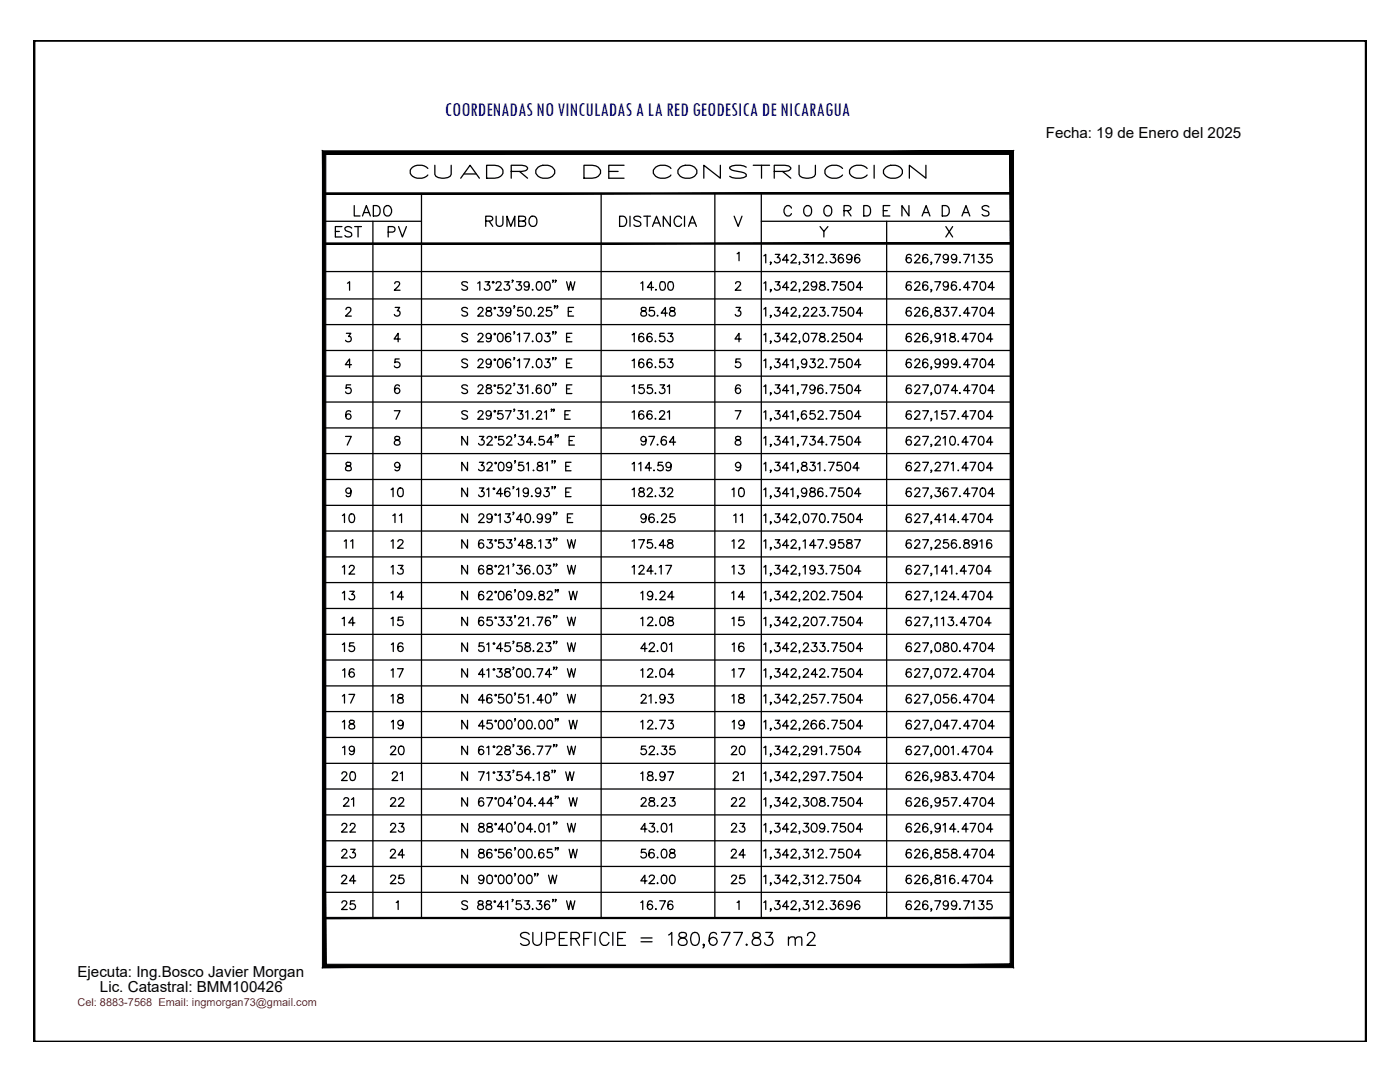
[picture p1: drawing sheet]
<svg xmlns="http://www.w3.org/2000/svg" width="279mm" height="216mm" viewBox="0 0 279 216" stroke-linecap="round" stroke-linejoin="round" font-family="sans-serif">
<defs><g id="words">
<text font-size="5.7" x="81.1" y="36.7">CUADRO DE CONSTRUCCION</text>
<g font-size="5.3">
<text x="69.8" y="44.4">LADO</text>
<text x="96" y="46.6">RUMBO</text>
<text x="122.8" y="46.6">DISTANCIA</text>
<text x="155.6" y="44.4">C O O R D E N A D A S</text>
<text x="66" y="48.7">EST</text>
<text x="76.6" y="48.7">PV</text>
</g>
<g font-size="4.9">
<text x="127" y="64.2">85.48</text>
<text x="127" y="90">97.64</text>
<text x="77.3" y="100.2">10</text>
<text x="145.3" y="100.2">10</text>
<text x="67.4" y="105.5">10</text>
<text x="77.6" y="105.5">11</text>
<text x="127" y="105.5">96.25</text>
<text x="67.7" y="110.8">11</text>
<text x="77.3" y="110.8">12</text>
<text x="145.3" y="110.8">12</text>
<text x="67.4" y="115.7">12</text>
<text x="77.3" y="115.7">13</text>
<text x="145.3" y="115.7">13</text>
<text x="67.4" y="121">13</text>
<text x="77.3" y="121">14</text>
<text x="127" y="121">19.24</text>
<text x="145" y="121">14</text>
<text x="67.4" y="131.2">15</text>
<text x="77.3" y="131.2">16</text>
<text x="145.3" y="131.2">16</text>
<text x="67.4" y="136.5">16</text>
<text x="77.3" y="136.5">17</text>
<text x="127" y="136.5">12.04</text>
<text x="145.3" y="136.5">17</text>
<text x="67.4" y="141.5">17</text>
<text x="77.3" y="141.5">18</text>
<text x="145.3" y="141.5">18</text>
<text x="67.4" y="146.8">18</text>
<text x="77.3" y="146.8">19</text>
<text x="145.3" y="146.8">19</text>
<text x="67.4" y="157">20</text>
<text x="77.3" y="157">21</text>
<text x="145.3" y="157">21</text>
<text x="67.4" y="167.2">22</text>
<text x="76.9" y="167.2">23</text>
<text x="145" y="167.2">23</text>
<text x="67.4" y="172.5">23</text>
<text x="76.9" y="172.5">24</text>
<text x="127" y="172.5">56.08</text>
<text x="145" y="172.5">24</text>
<text x="67.4" y="177.4">24</text>
<text x="76.9" y="177.4">25</text>
<text x="127" y="177.4">42.00</text>
<text x="145" y="177.4">25</text>
<text x="67.4" y="182.7">25</text>
</g>
<g font-size="4.4">
<text x="125.2" y="74.4">166.53</text>
<text x="145.7" y="74.4">5</text>
<text x="149.2" y="105.5" transform="rotate(-90 149.2 105.5)">11</text>
<text x="67.4" y="125.9">14</text>
<text x="77.3" y="125.9">15</text>
<text x="127" y="125.9">12.08</text>
<text x="145.3" y="125.9">15</text>
<text x="67.4" y="151.7">19</text>
<text x="76.9" y="151.7">20</text>
<text x="127" y="151.7">52.35</text>
<text x="145" y="151.7">20</text>
<text x="67.7" y="161.9">21</text>
<text x="76.9" y="161.9">22</text>
<text x="127" y="161.9">28.23</text>
<text x="145" y="161.9">22</text>
</g>
<text font-size="4" fill="#00f" x="88.8" y="23.2">COORDENADAS NO VINCULADAS A LA RED GEODESICA DE NICARAGUA</text>
<g font-size="3">
<text x="208.7" y="27.5">Fecha: 19 de Enero del 2025</text>
<text x="15.5" y="194.9">Ejecuta: Ing.Bosco Javier Morgan</text>
<text x="19.9" y="197.9">Lic. Catastral: BMM100426</text>
</g>
<text font-size="2.2" fill="#f00" x="15.5" y="200.7">Cel: 8883-7568 Email: ingmorgan73@gmail.com</text>
</g></defs>
<!-- layer: CVL_CUADCON -->
<g fill="#000" stroke="#000" stroke-width=".2">
<path d="M64.3 30.1l.7 .7 137.3-.7zM65 30.8l137.3-.7-.7 .7zM202.3 30.1l-.7 .7 .7 162.3zM201.6 30.8l.7 162.3-.7-.7zM64.3 193.1h138l-.7-.7zM64.3 193.1l.7-.7h136.6zM64.3 30.1v163l.7-.7zM64.3 30.1l.7 .7v161.6z"/>
<path d="M64.7 38.5v.2l137.2-.2zM64.7 38.7l137.2-.2v.2z"/>
<path d="M64.7 48.5v.2l137.2-.2zM64.7 48.7l137.2-.2v.2z"/>
<path d="M64.7 183v.3l137.2-.3zM64.7 183.3l137.2-.3v.3z"/>
</g>
<!-- layer: CVL_CUADCON_TIT -->
<g fill="none" stroke="#000" stroke-width=".25">
<path d="M146.5 43.1l.8 2.1 .8-2.1M164.4 46.2v1.1M188.8 45.2l1.3 2.1M190.1 45.2l-1.3 2.1M105.6 186.4a1.13 1.13 0 0 0-1.7 0 .6 .6 0 0 0 .5 .8l.7 .2a.62 .62 0 0 1 .5 .5 .62 .62 0 0 1-.2 .6 1.18 1.18 0 0 1-1.5-.2M106.3 186.1v1.8a.88 .88 0 0 0 .9 .7 .88 .88 0 0 0 .9-.7v-1.8M109.1 187.4l1.4-.1a.7 .7 0 0 0 .2-.8 .7 .7 0 0 0-.5-.4h-1.1v2.5M111.6 187.3h1M113.2 186.1h-1.6v2.5h1.6M114 187.3h1.1a.61 .61 0 0 0 .4-1l-.4-.2h-1.1v2.5M114.8 187.3l.9 1.3M116.5 187.3h1"/>
<path d="M118.1 186.1h-1.6v2.5M118.7 186.1v2.5M121.5 186.7a.87 .87 0 0 0-1.3-.5 1.53 1.53 0 0 0 .2 2.4 .89 .89 0 0 0 1.1-.6M122.3 186.1v2.5M123.3 187.3h.9M124.8 186.1h-1.5v2.5h1.5M127.9 187.2h2.2M127.9 187.9h2.2M133.4 186.6l.7-.5v2.5M135.6 186.2a.5 .5 0 0 0 .3 .8 1.09 1.09 0 0 1 1.2 1.1 .9 .9 0 0 1-1 .6 .9 .9 0 0 1-.7-.9 1.45 1.45 0 0 1 1.5-.9l.1-.5a.97 .97 0 0 0-1.4-.2zM138.2 186.2a.82 .82 0 0 1 1.2 .4 2.04 2.04 0 0 1-.2 1.9 .83 .83 0 0 1-1.2-.4 2.04 2.04 0 0 1 .2-1.9zM140.5 188.5l-.1 .1-.1-.1 .1-.1a.49 .49 0 0 1-.1 .7"/>
<path d="M143 186.4a.75 .75 0 0 0-1.1-.2 1.93 1.93 0 0 0 0 2.3 .81 .81 0 0 0 1.2-.4 .81 .81 0 0 0-.6-1.1 .81 .81 0 0 0-1 .8M144 186.1h1.7l-1.2 2.5M146.4 186.1h1.8l-1.3 2.5M149 188.4l-.1 .1 .1 .1 .1-.1M150.4 186.2a.5 .5 0 0 0 .2 .8 1.03 1.03 0 0 1 1.2 1.1 .88 .88 0 0 1-1 .6 .88 .88 0 0 1-.7-.9 1.45 1.45 0 0 1 1.5-.9l.1-.5a.97 .97 0 0 0-1.3-.2zM152.8 186.1h1.3l-.7 .9a.83 .83 0 0 1 .9 1 .83 .83 0 0 1-1.1 .6l-.4-.1-.2-.4M157.4 187.4a.9 .9 0 0 1 1.2-.4l.1 1.6M157.4 186.9v1.7M158.7 187.4a.9 .9 0 0 1 1.2-.4l.1 1.6M161.2 186.7a.57 .57 0 0 1 .4-.6h.5a.64 .64 0 0 1 .4 .9l-1.5 1.6h1.7"/>
</g>
<!-- layer: CVL_CUADCON_LIN -->
<g fill="none" stroke="#000" stroke-width=".25">
<path d="M84.1 38.6v144.6M120 38.6v144.6M142.7 38.6v144.6M151.9 38.6v144.6M64.7 54.2h137.2M64.7 59.6h137.2M64.7 44.2h19.4M74.4 44.2v139M151.9 44.2h50M177 44.2v139M64.7 64.8h137.2M64.7 69.9h137.2"/>
<path d="M64.7 75.1h137.2M64.7 80.2h137.2M64.7 85.4h137.2M64.7 90.5h137.2M64.7 95.7h137.2M64.7 100.8h137.2M64.7 106h137.2M64.7 111.1h137.2M64.7 116.2h137.2M64.7 121.4h137.2M64.7 126.6h137.2M64.7 131.7h137.2"/>
<path d="M64.7 136.9h137.2M64.7 142h137.2M64.7 147.2h137.2M64.7 152.3h137.2M64.7 157.4h137.2M64.7 162.6h137.2M64.7 167.8h137.2M64.7 172.9h137.2M64.7 178.1h137.2M64.7 183.2h137.2"/>
</g>
<!-- layer: CVL_CUADCON_TX -->
<g fill="none" stroke="#000" stroke-width=".25">
<path d="M69.3 56.5l.5-.3v1.7M78.8 56.6a.51 .51 0 0 1 .4-.4 .51 .51 0 0 1 .6 .3l-.3 .6-.8 .8h1.1M93.3 56.4l-.4-.2-.6 .1-.1 .1 .1 .5 .9 .4 .1 .4a.74 .74 0 0 1-1.1 0M95.3 56.5l.5-.3v1.7M96.8 56.2h.9l-.5 .7a.57 .57 0 0 1 .6 .5 .57 .57 0 0 1-.5 .6 .57 .57 0 0 1-.7-.4M99 56.6a.51 .51 0 0 1 .5-.4 .51 .51 0 0 1 .5 .3l-.3 .6-.8 .8h1.2M100.7 56.2h.9l-.5 .7a.55 .55 0 0 1 .6 .6 .55 .55 0 0 1-.7 .4l-.3-.1-.1-.2M102.4 56h-.2h.2l-.2 .3M103.1 56.2h.9l-.5 .7a.55 .55 0 0 1 .6 .6 .55 .55 0 0 1-.8 .4l-.2-.1-.1-.2M105.6 56.8a.53 .53 0 0 1-.7 .4 .53 .53 0 0 1-.2-.8 .53 .53 0 0 1 .8 0 .93 .93 0 0 1-.5 1.5l-.4-.2M106.3 57.7l-.1 .1h.2M107.3 56.3a.61 .61 0 0 1 .8 .2 .88 .88 0 0 1-.6 1.4 1.08 1.08 0 0 1-.2-1.6z"/>
<path d="M108.9 56.3a.64 .64 0 0 1 .8 .2 .87 .87 0 0 1-.6 1.4 1.12 1.12 0 0 1-.2-1.6zM110.4 56h-.1h.1l-.1 .3M111 56h-.2h.2l-.2 .3M113.1 56.2l.4 1.7 .4-1.7 .4 1.7 .4-1.7M127.9 56.5l.4-.3v1.7M130.4 57.4h-1.2l.8-1.2v1.7M130.9 57.7l-.1 .1h.2M131.9 56.3a.68 .68 0 0 1 .8 .2 .87 .87 0 0 1-.6 1.4 .97 .97 0 0 1-.4-1.4zM133.5 56.3a.61 .61 0 0 1 .8 .2 .88 .88 0 0 1-.5 1.4 1.08 1.08 0 0 1-.3-1.6zM146.8 56.6a.51 .51 0 0 1 .5-.4 .51 .51 0 0 1 .5 .3l-.3 .6-.8 .8h1.2M147.1 50.6l.4-.3v1.7M152.4 51.1l.4-.3v1.7"/>
<path d="M152.4 56.5l.4-.3v1.7M153.9 52.4h-.2h.2l-.2 .4M153.9 57.8h-.2h.2l-.2 .5M154.7 50.8h.9l-.5 .6a.57 .57 0 0 1 .5 .9 .57 .57 0 0 1-1-.1M154.7 56.2h.9l-.5 .7a.57 .57 0 0 1 .6 .5 .57 .57 0 0 1-.5 .6 .57 .57 0 0 1-.6-.4M157.4 51.9h-1.2l.8-1.1v1.7M157.4 57.4h-1.2l.8-1.2v1.7M157.9 51.1a.51 .51 0 0 1 .5-.4 .51 .51 0 0 1 .5 .4l-.3 .5-.8 .9h1.2M157.9 56.6a.51 .51 0 0 1 .5-.4 .51 .51 0 0 1 .5 .3l-.3 .6-.8 .8h1.2M159.6 52.4h-.1h.1l-.1 .4M159.6 57.8h-.1h.1l-.1 .5M160.4 56.6a.51 .51 0 0 1 .4-.4 .51 .51 0 0 1 .5 .3l-.2 .6-.8 .8h1.1"/>
<path d="M160.4 50.8h.9l-.5 .6a.57 .57 0 0 1 .5 .9 .57 .57 0 0 1-1-.1M161.9 51.1l.4-.3v1.7M163 56.8a.55 .55 0 0 1-.8 .4 .55 .55 0 0 1-.2-.8 .55 .55 0 0 1 .9 0 .92 .92 0 0 1-.6 1.5l-.3-.2M163.3 51.1l.3-.3h.4l.3 .3-.3 .5-.8 .9h1.1M163.7 56.3a.36 .36 0 0 0 .2 .6 .63 .63 0 0 1 .6 .2 .63 .63 0 0 1 .1 .6l-.3 .2a.52 .52 0 0 1-.8-.5 1.03 1.03 0 0 1 1-.6v-.5zM164.9 52.3v.2l.1-.1M165.3 57.7l-.1 .1h.2M165.8 50.8h.9l-.5 .6a.57 .57 0 0 1 .4 .9 .57 .57 0 0 1-.9-.1M166 56.2h1.1l-.8 1.7M168.3 51l-.1-.2a.55 .55 0 0 0-.8 .3 1.01 1.01 0 0 0 .4 1.4 .53 .53 0 0 0 .6-.5 .53 .53 0 0 0-.5-.6 .53 .53 0 0 0-.6 .5M168.6 56.2h-.8l-.1 .7a.6 .6 0 0 1 .9 0 .6 .6 0 0 1-.1 .9 .6 .6 0 0 1-.9-.2M169.5 56.3a.61 .61 0 0 1 .8 .2 .88 .88 0 0 1-.5 1.4 1.08 1.08 0 0 1-.3-1.6z"/>
<path d="M170 51.3a.53 .53 0 0 1-.7 .5 .53 .53 0 0 1-.2-.9 .53 .53 0 0 1 .8 .1 1.16 1.16 0 0 1-.4 1.5l-.4-.1-.1-.2M171.5 51a.51 .51 0 0 0-.9 .1 .98 .98 0 0 0 .5 1.4 .53 .53 0 0 0 .5-.6 .53 .53 0 0 0-.5-.5 .53 .53 0 0 0-.5 .5M172.1 57.4h-1.2l.8-1.2v1.7M181.8 51a.51 .51 0 0 0-.9 .1 .98 .98 0 0 0 .5 1.4 .53 .53 0 0 0 .5-.6 .53 .53 0 0 0-.5-.5 .53 .53 0 0 0-.6 .5M181.8 56.4v-.1a.68 .68 0 0 0-.9 .2 .98 .98 0 0 0 .5 1.4 .53 .53 0 0 0 .5-.5 .53 .53 0 0 0-.5-.5 .53 .53 0 0 0-.6 .5M182.6 51.1a.51 .51 0 0 1 .4-.4 .51 .51 0 0 1 .6 .4l-.3 .5-.8 .9h1.1M182.6 56.6a.51 .51 0 0 1 .4-.4 .51 .51 0 0 1 .6 .3l-.3 .6-.8 .8h1.1M185.1 51a.55 .55 0 0 0-.9 .1 1.44 1.44 0 0 0 .2 1.3 .53 .53 0 0 0 .8-.2 .53 .53 0 0 0-.4-.8 .53 .53 0 0 0-.6 .5M185.1 56.4l-.1-.1a.68 .68 0 0 0-.8 .2 1.44 1.44 0 0 0 .2 1.3 .53 .53 0 0 0 .8-.2 .53 .53 0 0 0-.4-.7 .53 .53 0 0 0-.6 .5M185.9 52.4h-.1h.1l-.1 .4M185.9 57.8h-.1h.1l-.1 .5M186.6 50.8h1.1l-.8 1.7"/>
<path d="M186.6 56.2h1.1l-.8 1.7M189.3 51.3a.53 .53 0 0 1-.8 .5 .53 .53 0 0 1-.2-.9 .53 .53 0 0 1 .9 .1 1.21 1.21 0 0 1-.4 1.5l-.4-.1-.1-.2M189.3 56.8a.53 .53 0 0 1-.8 .4 .53 .53 0 0 1-.2-.8 .53 .53 0 0 1 .9 0 .93 .93 0 0 1-.6 1.5l-.3-.2M190.8 56.4v-.1a.61 .61 0 0 0-.9 .2 1.01 1.01 0 0 0 .4 1.4 .53 .53 0 0 0 .6-.5 .53 .53 0 0 0-.5-.5 .53 .53 0 0 0-.5 .5M190.9 51.3a.53 .53 0 0 1-.7 .5 .53 .53 0 0 1-.2-.9 .53 .53 0 0 1 .8 .1 1.16 1.16 0 0 1-.4 1.5l-.4-.1-.1-.2M191.6 52.3v.2v-.1M191.6 57.7l-.1 .1h.1M192.3 50.8h1.2l-.9 1.7M193.5 57.4h-1.2l.8-1.2v1.7M193.9 51.1l.5-.3v1.7M193.9 56.2h1.2l-.8 1.7M195.4 50.8h.9l-.5 .6a.57 .57 0 0 1 .4 .9 .57 .57 0 0 1-1-.1"/>
<path d="M195.8 56.3a.64 .64 0 0 1 .8 .2 .87 .87 0 0 1-.6 1.4 1.12 1.12 0 0 1-.2-1.6zM197.9 50.8h-.8l-.1 .7a.61 .61 0 0 1 .9 0 .61 .61 0 0 1-.1 .9 .61 .61 0 0 1-.9-.2M198.4 57.4h-1.2l.8-1.2v1.7M69 61.8l.4-.5 .5 .1 .1 .3v.3l-1 1.1h1.1M69.1 66.5h.9l-.4 .6a.58 .58 0 0 1 .4 .9 .58 .58 0 0 1-1 0v-.1M70 76.8h-.9l-.1 .7a.61 .61 0 0 1 1 0 .61 .61 0 0 1-.2 .9 .61 .61 0 0 1-.8-.2M70.1 72.8h-1.2l.9-1.2v1.8M78.9 61.3h.9l-.5 .7a.58 .58 0 0 1 .5 .9 .58 .58 0 0 1-1 0l-.1-.2M79.7 71.6h-.8l-.1 .8a.6 .6 0 0 1 .9 0 .6 .6 0 0 1-.1 .9 .6 .6 0 0 1-.9-.3M79.7 77a.49 .49 0 0 0-.7-.1 1.01 1.01 0 0 0 .3 1.6 .54 .54 0 0 0 .5-.5 .54 .54 0 0 0-.5-.5 .54 .54 0 0 0-.6 .4M79.9 67.6h-1.2l.8-1.1v1.7M93.3 61.6a.63 .63 0 0 0-.6-.3 .63 .63 0 0 0-.5 .5l.1 .2 .8 .3 .2 .5a.74 .74 0 0 1-1.1 0"/>
<path d="M93.3 66.8a.64 .64 0 0 0-.6-.3 .64 .64 0 0 0-.5 .4l.1 .2 .8 .4 .2 .5a.84 .84 0 0 1-1.1 0M93.3 71.9a.63 .63 0 0 0-.6-.3 .63 .63 0 0 0-.5 .5l.1 .2 .9 .4 .1 .4a.74 .74 0 0 1-1.1 0M93.3 77a.63 .63 0 0 0-.6-.2 .63 .63 0 0 0-.5 .4l.1 .2 .8 .4 .2 .5a.74 .74 0 0 1-1.1 0M95.4 61.8l.4-.5 .5 .2a.5 .5 0 0 1-.2 .7l-.8 .9h1.2M95.4 66.9a.51 .51 0 0 1 .5-.4 .51 .51 0 0 1 .5 .3l-.3 .6-.8 .8h1.2M95.4 72.1l.4-.5 .5 .2a.55 .55 0 0 1-.2 .8l-.8 .8h1.2M95.4 77.2l.4-.4 .4 .1 .2 .2-.3 .6-.8 .8h1.2M97.2 61.4a.38 .38 0 0 0 .1 .6 .68 .68 0 0 1 .8 .7 .59 .59 0 0 1-.7 .4 .59 .59 0 0 1-.4-.6 .65 .65 0 0 1 .8-.5 .36 .36 0 0 0 .2-.6zM97.2 76.9a.33 .33 0 0 0 .1 .5 .64 .64 0 0 1 .7 .3 .64 .64 0 0 1 0 .7 .66 .66 0 0 1-1-.2 .82 .82 0 0 1 1-.9v-.3a.63 .63 0 0 0-.8-.1zM98 67.1a.53 .53 0 0 1-.7 .4 .53 .53 0 0 1-.2-.8 .53 .53 0 0 1 .9 .1 1.12 1.12 0 0 1-.5 1.4l-.4-.2M98 72.2a.53 .53 0 0 1-.7 .5 .53 .53 0 0 1-.2-.9 .53 .53 0 0 1 .9 .1 .92 .92 0 0 1-.6 1.5l-.3-.3M99.4 61.3h.9l-.5 .7a.58 .58 0 0 1 .5 .9 .58 .58 0 0 1-.9 0l-.1-.2"/>
<path d="M99.5 66.6a.56 .56 0 0 1 .8 .2 1.08 1.08 0 0 1-.4 1.4h-.2a1.08 1.08 0 0 1-.2-1.6zM99.5 71.7a.54 .54 0 0 1 .8 .3 .87 .87 0 0 1-.6 1.4 1.12 1.12 0 0 1-.2-1.7zM100.2 76.8h-.8v.7a.61 .61 0 0 1 .9 0 .61 .61 0 0 1-.1 .9 .61 .61 0 0 1-.9-.2M101 77.2l.3-.4 .5 .1 .1 .2-.2 .6-.8 .8h1.1M101.9 66.8a.52 .52 0 0 0-.5-.3 .52 .52 0 0 0-.4 .3 .98 .98 0 0 0 .4 1.4 .54 .54 0 0 0 .6-.5 .54 .54 0 0 0-.6-.6 .54 .54 0 0 0-.5 .5M101.9 71.9a.52 .52 0 0 0-.8-.2 .99 .99 0 0 0 .4 1.7 .54 .54 0 0 0 .5-.6 .54 .54 0 0 0-.6-.5 .54 .54 0 0 0-.5 .5M101.9 61.9a.54 .54 0 0 1-.8 .4 .54 .54 0 0 1-.1-.9 .54 .54 0 0 1 .9 .2v.3a.78 .78 0 0 1-.6 1.2l-.3-.3M102.7 61.1h-.2h.2l-.2 .4M102.7 66.3h-.2h.2l-.2 .4M102.7 71.4h-.2h.2l-.2 .4M102.7 76.5h-.2h.2l-.2 .5M103.3 66.8l.4-.3v1.7"/>
<path d="M103.3 72l.4-.4v1.8M103.4 76.8h.9l-.5 .6a.59 .59 0 0 1 .5 .9 .59 .59 0 0 1-1 .1v-.2M104.3 61.3h-.9l-.1 .8a.6 .6 0 0 1 .9 0 .6 .6 0 0 1-.1 .9 .6 .6 0 0 1-.8-.3M104.6 66.5h1.1l-.8 1.7M104.6 71.6h1.1l-.8 1.8M104.9 77.1l.4-.3v1.7M105.2 61.4a.54 .54 0 0 1 .8 .3 .88 .88 0 0 1-.6 1.4 1.1 1.1 0 0 1-.2-1.7zM106.3 68l-.1 .1h.2M106.3 73.2l-.1 .1h.2M106.3 78.4h-.1h.2M106.6 62.9v.2l.1-.1M107.3 66.6a.55 .55 0 0 1 .8 .2 1.13 1.13 0 0 1-.4 1.4l-.4-.1a1.24 1.24 0 0 1 0-1.5z"/>
<path d="M107.3 71.7a.53 .53 0 0 1 .8 .3 .88 .88 0 0 1-.6 1.4 1.08 1.08 0 0 1-.2-1.7zM107.4 61.8l.4-.5 .5 .2a.5 .5 0 0 1-.1 .7l-.8 .9h1.1M108 77a.47 .47 0 0 0-.7-.1 .99 .99 0 0 0 .3 1.6 .54 .54 0 0 0 .5-.5 .54 .54 0 0 0-.5-.5 .54 .54 0 0 0-.6 .4M108.8 66.5h.9l-.5 .6a.58 .58 0 0 1 .5 1 .58 .58 0 0 1-1-.2M108.8 71.6h.9l-.5 .7a.57 .57 0 0 1 .6 .5 .57 .57 0 0 1-.5 .6 .57 .57 0 0 1-.6-.4M108.9 76.9a.54 .54 0 0 1 .8 .2 .87 .87 0 0 1-.6 1.4 1.13 1.13 0 0 1-.2-1.6zM110 61.3h-.9v.8a.62 .62 0 0 1 .9 0 .62 .62 0 0 1-.1 .9 .62 .62 0 0 1-.9-.3M110.4 66.3h-.1h.1l-.1 .4M110.4 71.4h-.1h.1l-.1 .4M110.4 76.5h-.1h.1l-.1 .5M110.8 61.1h-.2h.2l-.2 .4M111 66.3h-.2h.2l-.2 .4"/>
<path d="M111 71.4h-.2h.2l-.2 .4M111 76.5h-.2h.2l-.2 .5M111.3 61.1h-.2h.2l-.2 .4M113.1 67.3h.6M113.1 72.5h.6M113.1 77.6h.6M113.4 62.1h.6M114.1 66.5h-1v1.7h1M114.1 71.6h-1v1.8h1M114.1 76.8h-1v1.7h1M114.5 61.3h-1.1v1.8h1.1M126.2 66.8l.4-.3v1.7"/>
<path d="M126.2 77.1l.4-.3v1.7M128.4 66.8a.48 .48 0 0 0-.4-.3 .48 .48 0 0 0-.4 .3 .98 .98 0 0 0 .4 1.4 .53 .53 0 0 0 .5-.5 .53 .53 0 0 0-.5-.6 .53 .53 0 0 0-.5 .5M128.4 76.8h-.8v.7a.61 .61 0 0 1 .9 0 .61 .61 0 0 1-.1 .9 .61 .61 0 0 1-.9-.2M130.1 66.8a.49 .49 0 0 0-.5-.3 .49 .49 0 0 0-.4 .3 1.01 1.01 0 0 0 .4 1.4 .53 .53 0 0 0 .6-.5 .53 .53 0 0 0-.5-.6 .53 .53 0 0 0-.6 .5M130.1 76.8h-.8l-.1 .7a.61 .61 0 0 1 .9 0 .61 .61 0 0 1-.1 .9 .61 .61 0 0 1-.9-.2M130.8 68v.2l.1-.1M130.8 78.4v.1l.1-.1M131.7 76.8h.9l-.5 .6a.58 .58 0 0 1 .5 .9 .58 .58 0 0 1-1-.1M132.5 66.5h-.8v.7a.61 .61 0 0 1 .9 0 .61 .61 0 0 1-.1 .9 .61 .61 0 0 1-.9-.2M133.2 77.1l.4-.3v1.7M133.4 66.5h.8l-.4 .6a.58 .58 0 0 1 .4 1 .58 .58 0 0 1-1-.2M146.9 61.3h.9l-.5 .7a.58 .58 0 0 1 .5 .9 .58 .58 0 0 1-1 0l-.1-.2"/>
<path d="M147.7 77a.49 .49 0 0 0-.7-.1 .99 .99 0 0 0 .4 1.6 .54 .54 0 0 0 .4-.5 .54 .54 0 0 0-.5-.5 .54 .54 0 0 0-.5 .4M147.9 67.6h-1.2l.8-1.1v1.7M152.4 61.7l.4-.4v1.8M152.4 66.8l.4-.3v1.7M152.4 72l.4-.4v1.8M152.4 77.1l.4-.3v1.7M153.9 63h-.2h.2l-.2 .4M153.9 68.1h-.2h.2l-.2 .4M153.9 73.3h-.2h.2l-.2 .4M153.9 78.4h-.2h.2l-.2 .4M154.7 61.3h.9l-.5 .7a.58 .58 0 0 1 .5 .9 .58 .58 0 0 1-1 0v-.2M154.7 66.5h.9l-.5 .6a.58 .58 0 0 1 .5 1 .58 .58 0 0 1-1-.2"/>
<path d="M154.7 71.6h.9l-.5 .7a.57 .57 0 0 1 .6 .5 .57 .57 0 0 1-.5 .6 .57 .57 0 0 1-.6-.4M154.7 76.8h.9l-.5 .6a.58 .58 0 0 1 .5 .9 .58 .58 0 0 1-1-.1M157.4 62.5h-1.2l.8-1.2v1.8M157.4 67.6h-1.2l.8-1.1v1.7M157.4 72.8h-1.2l.8-1.2v1.8M157.4 77.9h-1.2l.8-1.1v1.7M157.8 72l.4-.4v1.8M157.8 77.1l.4-.3v1.7M157.9 61.8l.3-.5 .6 .2a.5 .5 0 0 1-.2 .7l-.8 .9h1.2M157.9 66.9a.51 .51 0 0 1 .5-.4 .51 .51 0 0 1 .5 .3l-.3 .6-.8 .8h1.2M159.3 73.3h-.2h.2l-.2 .4M159.3 78.4h-.2h.2l-.2 .4"/>
<path d="M159.6 63h-.1h.1l-.1 .4M159.6 68.1h-.1h.1l-.1 .4M159.9 76.8h1.2l-.8 1.7M160.4 61.8l.3-.5 .5 .2a.5 .5 0 0 1-.1 .7l-.8 .9h1.1M160.5 66.6a.56 .56 0 0 1 .8 .2 1.08 1.08 0 0 1-.4 1.4h-.2a1.08 1.08 0 0 1-.2-1.6zM161 72.2a.53 .53 0 0 1-.7 .5 .53 .53 0 0 1-.2-.9 .53 .53 0 0 1 .8 .1 .93 .93 0 0 1-.5 1.5l-.4-.3M161.8 71.6h.8l-.5 .7a.57 .57 0 0 1 .6 .5 .57 .57 0 0 1-.5 .6 .57 .57 0 0 1-.6-.4M161.9 66.5h1.2l-.9 1.7M162 61.8l.3-.5 .6 .2a.5 .5 0 0 1-.2 .7l-.8 .9h1.2M162.6 77.3a.53 .53 0 0 1-.7 .5 .53 .53 0 0 1-.2-.8 .53 .53 0 0 1 .9 0 1.19 1.19 0 0 1-.5 1.5l-.3-.1-.1-.1M163.3 72.1l.3-.5 .5 .1 .2 .3-.3 .6-.8 .8h1.1M163.7 61.3h.9l-.5 .7a.58 .58 0 0 1 .5 .9 .58 .58 0 0 1-1 0l-.1-.2"/>
<path d="M163.7 66.6a.33 .33 0 0 0 .2 .5 .63 .63 0 0 1 .6 .3 .63 .63 0 0 1 .1 .6l-.3 .2a.52 .52 0 0 1-.8-.6 1.03 1.03 0 0 1 1-.5l.1-.3a.63 .63 0 0 0-.9-.2zM164.2 77a.52 .52 0 0 0-.8-.1 .99 .99 0 0 0 .4 1.6 .55 .55 0 0 0 .5-.5 .55 .55 0 0 0-.5-.6 .55 .55 0 0 0-.6 .5M164.9 73.2l-.1 .1h.2M164.9 78.4v.1l.1-.1M165.3 62.9v.2l.1-.1M165.3 68v.2l.1-.1M165.7 71.6h1.1l-.8 1.8M165.7 76.8h1.1l-.8 1.7M166 61.3h1.1l-.8 1.8M166.1 66.9a.51 .51 0 0 1 .4-.4 .51 .51 0 0 1 .5 .3l-.2 .6-.8 .8h1.1M168.3 71.6h-.8l-.1 .8a.6 .6 0 0 1 .9 0 .6 .6 0 0 1-.1 .9 .6 .6 0 0 1-.9-.3M168.3 76.8h-.8l-.1 .7a.61 .61 0 0 1 .9 0 .61 .61 0 0 1-.1 .9 .61 .61 0 0 1-.9-.2"/>
<path d="M168.6 61.3h-.8l-.1 .8a.6 .6 0 0 1 .9 0 .6 .6 0 0 1-.1 .9 .6 .6 0 0 1-.9-.3M168.6 66.5h-.8l-.1 .7a.61 .61 0 0 1 .9 0 .61 .61 0 0 1-.1 .9 .61 .61 0 0 1-.9-.2M169.2 71.7a.58 .58 0 0 1 .8 .3 .87 .87 0 0 1-.6 1.4 .73 .73 0 0 1-.4-1zM169.2 76.9a.58 .58 0 0 1 .8 .2 .87 .87 0 0 1-.6 1.4 .75 .75 0 0 1-.4-1zM169.5 61.4a.53 .53 0 0 1 .8 .3 .88 .88 0 0 1-.5 1.4 1.1 1.1 0 0 1-.3-1.7zM169.5 66.6a.55 .55 0 0 1 .8 .2 1.13 1.13 0 0 1-.4 1.4l-.4-.1a1.24 1.24 0 0 1 0-1.5zM171.8 72.8h-1.2l.8-1.2v1.8M171.8 77.9h-1.2l.8-1.1v1.7M172.1 62.5h-1.2l.8-1.2v1.8M172.1 67.6h-1.2l.8-1.1v1.7M181.8 61.6a.47 .47 0 0 0-.7-.2 .99 .99 0 0 0 .3 1.7 .54 .54 0 0 0 .5-.6 .54 .54 0 0 0-.5-.5 .54 .54 0 0 0-.6 .5M181.8 66.8a.48 .48 0 0 0-.4-.3 .48 .48 0 0 0-.5 .3 .98 .98 0 0 0 .5 1.4 .53 .53 0 0 0 .5-.5 .53 .53 0 0 0-.5-.6 .53 .53 0 0 0-.6 .5"/>
<path d="M181.8 71.9a.47 .47 0 0 0-.7-.2 .99 .99 0 0 0 .3 1.7 .53 .53 0 0 0 .5-.6 .53 .53 0 0 0-.5-.5 .53 .53 0 0 0-.6 .5M181.8 77a.47 .47 0 0 0-.7-.1 .99 .99 0 0 0 .3 1.6 .54 .54 0 0 0 .5-.5 .54 .54 0 0 0-.5-.5 .54 .54 0 0 0-.6 .4M182.6 61.8l.3-.5 .6 .2a.5 .5 0 0 1-.2 .7l-.8 .9h1.1M182.6 66.9a.51 .51 0 0 1 .4-.4 .51 .51 0 0 1 .6 .3l-.3 .6-.8 .8h1.1M182.6 72.1l.3-.5 .6 .2a.55 .55 0 0 1-.2 .8l-.8 .8h1.1M182.6 77.2l.3-.4 .5 .1 .2 .2-.3 .6-.8 .8h1.1M184.2 76.8h1.1l-.9 1.7M185.1 61.6a.52 .52 0 0 0-.7-.2l-.2 .3a1.53 1.53 0 0 0 .2 1.3 .53 .53 0 0 0 .8-.2 .53 .53 0 0 0-.4-.7 .53 .53 0 0 0-.6 .4M185.1 66.8a.52 .52 0 0 0-.5-.3 .52 .52 0 0 0-.4 .3 1.44 1.44 0 0 0 .2 1.3 .53 .53 0 0 0 .8-.2 .53 .53 0 0 0-.4-.7 .53 .53 0 0 0-.6 .4M185.1 71.9a.52 .52 0 0 0-.7-.2l-.2 .3a1.53 1.53 0 0 0 .2 1.3 .53 .53 0 0 0 .8-.2 .53 .53 0 0 0-.4-.8 .53 .53 0 0 0-.6 .5M185.9 63h-.1h.1l-.1 .4M185.9 68.1h-.1h.1l-.1 .4"/>
<path d="M185.9 73.3h-.1h.1l-.1 .4M185.9 78.4h-.1h.1l-.1 .4M186.7 61.4a.36 .36 0 0 0 .2 .6 .63 .63 0 0 1 .8 .7 .6 .6 0 0 1-.7 .4 .6 .6 0 0 1-.4-.6 .74 .74 0 0 1 .8-.5 .36 .36 0 0 0 .2-.6zM186.8 76.9a.58 .58 0 0 1 .9 .2v.4a.75 .75 0 0 1-.5 1h-.1a1.1 1.1 0 0 1-.3-1.6zM187.7 67.1a.55 .55 0 0 1-.8 .5 .55 .55 0 0 1-.2-.9 .55 .55 0 0 1 .9 .1 1.12 1.12 0 0 1-.4 1.4l-.6-.2M187.7 72.2a.55 .55 0 0 1-.8 .5 .55 .55 0 0 1-.2-.9 .55 .55 0 0 1 .9 .1 .92 .92 0 0 1-.6 1.5l-.4-.3M188.2 66.8l.4-.3v1.7M188.2 76.8h1.2l-.8 1.7M188.4 61.3h.9l-.5 .7a.58 .58 0 0 1 .5 .9 .58 .58 0 0 1-1 0l-.1-.2M189.3 72.2a.53 .53 0 0 1-.8 .5 .53 .53 0 0 1-.2-.9 .53 .53 0 0 1 .9 .1 .93 .93 0 0 1-.6 1.5l-.3-.3M189.7 66.6a.33 .33 0 0 0 .2 .5 .61 .61 0 0 1 .6 .3 .61 .61 0 0 1 0 .7l-.3 .1a.52 .52 0 0 1-.7-.6 1.03 1.03 0 0 1 1-.5l.1-.3a.63 .63 0 0 0-.9-.2zM189.9 61.3h1.1l-.8 1.8"/>
<path d="M190.9 72.2a.53 .53 0 0 1-.7 .5 .53 .53 0 0 1-.2-.9 .53 .53 0 0 1 .8 .1 .92 .92 0 0 1-.6 1.5l-.3-.3M191.1 77.9h-1.2l.8-1.1v1.7M191.2 68v.2l.1-.1M191.6 62.9v.2v-.1M191.6 73.2l-.1 .1h.1M191.6 78.4v.1v-.1M193.2 67.6h-1.2l.8-1.1v1.7M193.5 62.5h-1.2l.8-1.2v1.8M193.5 72.8h-1.2l.8-1.2v1.8M193.5 77.9h-1.2l.8-1.1v1.7M193.6 66.5h1.1l-.8 1.7M193.9 61.3h1.2l-.8 1.8"/>
<path d="M193.9 71.6h1.2l-.8 1.8M193.9 76.8h1.2l-.8 1.7M195.5 66.6a.55 .55 0 0 1 .8 .2 1.13 1.13 0 0 1-.4 1.4l-.4-.1a1.24 1.24 0 0 1 0-1.5zM195.8 61.4a.54 .54 0 0 1 .8 .3 .87 .87 0 0 1-.6 1.4 1.13 1.13 0 0 1-.2-1.7zM195.8 71.7a.54 .54 0 0 1 .8 .3 .87 .87 0 0 1-.6 1.4 1.12 1.12 0 0 1-.2-1.7zM195.8 76.9a.54 .54 0 0 1 .8 .2 .87 .87 0 0 1-.6 1.4 1.13 1.13 0 0 1-.2-1.6zM198.1 67.6h-1.2l.8-1.1v1.7M198.4 62.5h-1.2l.8-1.2v1.8M198.4 72.8h-1.2l.8-1.2v1.8M198.4 77.9h-1.2l.8-1.1v1.7M69 87.1h1.1l-.8 1.7M69.1 92.3a.33 .33 0 0 0 .2 .6 .64 .64 0 0 1 .7 .2 .64 .64 0 0 1 0 .8h-.3a.6 .6 0 0 1-.7-.3 .88 .88 0 0 1 1-.8v-.3a.6 .6 0 0 0-.9-.2z"/>
<path d="M70 82.2a.51 .51 0 0 0-.9 .1 .98 .98 0 0 0 .4 1.4 .53 .53 0 0 0 .6-.6 .53 .53 0 0 0-.5-.5 .53 .53 0 0 0-.6 .5M70.1 98a.53 .53 0 0 1-.8 .4 .53 .53 0 0 1-.2-.8 .53 .53 0 0 1 .9 0 .93 .93 0 0 1-.6 1.5l-.3-.3M78.7 82h1.1l-.8 1.7M78.9 87.2a.36 .36 0 0 0 .1 .6h.3a.49 .49 0 0 1 .6 .5 .49 .49 0 0 1-.5 .5 .52 .52 0 0 1-.7-.6l.3-.3 .5-.1a.36 .36 0 0 0 .2-.6zM79.8 92.8a.53 .53 0 0 1-.7 .5 .53 .53 0 0 1-.2-.8 .53 .53 0 0 1 .8 0 1.12 1.12 0 0 1-.4 1.4l-.5-.2M93.3 82.2a.66 .66 0 0 0-1.1 .1l.1 .3 .8 .3 .2 .5a.74 .74 0 0 1-1.1 0M93.3 87.1v1.7l-1.1-1.7v1.7M93.3 92.2v1.7l-1.1-1.7v1.7M93.3 97.4v1.7l-1.1-1.7v1.7M95.4 82.3a.51 .51 0 0 1 .5-.4 .51 .51 0 0 1 .5 .4l-.3 .5-.8 .9h1.2M95.7 87.1h.9l-.5 .7a.57 .57 0 0 1 .5 .5 .57 .57 0 0 1-.4 .6 .57 .57 0 0 1-.7-.4M95.7 92.2h.9l-.5 .7a.57 .57 0 0 1 .5 .8 .57 .57 0 0 1-.9 .2l-.2-.3"/>
<path d="M95.7 97.4h.9l-.5 .6a.57 .57 0 0 1 .5 .6 .57 .57 0 0 1-.4 .6 .57 .57 0 0 1-.7-.4M97.2 97.7l.3-.3v1.7M97.2 87.5l.3-.4 .6 .1a.5 .5 0 0 1-.1 .8l-.8 .8h1.1M97.2 92.6l.2-.3 .5-.1 .2 .2 .1 .3-1 1.2h1.1M98 82.5a.53 .53 0 0 1-.7 .5 .53 .53 0 0 1-.2-.9 .53 .53 0 0 1 .9 .1 .92 .92 0 0 1-.6 1.5l-.3-.3M99.7 92.3a.58 .58 0 0 1 .8 .3 .83 .83 0 0 1 .1 .8 .83 .83 0 0 1-.7 .5 .89 .89 0 0 1-.4-1.3zM100.2 82h-.8v.7a.6 .6 0 0 1 .9 0 .6 .6 0 0 1-.1 .9 .6 .6 0 0 1-.9-.3M100.3 98.5h-1.2l.8-1.1v1.7M100.4 87.1h-.8l-.1 .7a.6 .6 0 0 1 .9 0 .6 .6 0 0 1-.1 .9 .6 .6 0 0 1-.9-.2M100.9 82h1.1l-.8 1.7M101.1 87.5l.4-.4h.3l.3 .3-.2 .6-.9 .8h1.2M101.7 97.6a.52 .52 0 0 0-.7-.1 .99 .99 0 0 0 .3 1.6 .54 .54 0 0 0 .5-.6 .54 .54 0 0 0-.5-.5 .54 .54 0 0 0-.6 .5"/>
<path d="M102.1 92.8a.53 .53 0 0 1-.7 .5 .53 .53 0 0 1-.2-.8 .53 .53 0 0 1 .8 0 1.6 1.6 0 0 1-.1 1.4 .56 .56 0 0 1-.8-.2M102.5 97.2h-.1h.1l-.1 .3M102.7 81.7h-.2h.2l-.2 .4M102.9 86.8h-.2h.2l-.2 .4M102.9 92h-.2h.2l-.2 .4M103.1 97.7l.4-.3v1.7M103.4 82h.9l-.5 .6a.58 .58 0 0 1 .5 .9 .58 .58 0 0 1-1 0v-.2M103.6 87.1h.9l-.5 .7a.57 .57 0 0 1 .4 .9 .57 .57 0 0 1-1-.2M104.4 92.2h-.8l-.1 .8a.61 .61 0 0 1 .9 0 .61 .61 0 0 1-.1 .9 .61 .61 0 0 1-.9-.3M104.9 82.3l.4-.3v1.7M105.1 92.6l.4-.4v1.7M105.5 98a.54 .54 0 0 1-.8 .3 .54 .54 0 0 1-.1-.8 .54 .54 0 0 1 .8 .1l.1 .4a.78 .78 0 0 1-.7 1.1l-.3-.3"/>
<path d="M106.1 98.9l-.1 .1h.2M106.3 83.5l-.1 .1h.2M106.3 88.2h-1.2l.8-1.1v1.7M106.5 93.8v.1h.1M106.8 88.6l-.1 .1h.1M107.1 82.3l.1-.2 .2-.1 .6 .1a.55 .55 0 0 1-.2 .7l-.8 .9h1.2M107.4 92.3a.33 .33 0 0 0 .1 .6 .61 .61 0 0 1 .7 .2 .61 .61 0 0 1 0 .8h-.3a.52 .52 0 0 1-.7-.5 1.03 1.03 0 0 1 1-.6v-.3a.63 .63 0 0 0-.8-.2zM107.9 98a.53 .53 0 0 1-.7 .4 .53 .53 0 0 1-.2-.8 .53 .53 0 0 1 .8 0 .93 .93 0 0 1-.5 1.5l-.4-.3M108.5 87.1h-.8l-.1 .7a.6 .6 0 0 1 .9 0 .6 .6 0 0 1-.1 .9 .6 .6 0 0 1-.9-.2M108.7 82.3l.4-.3v1.7M108.7 97.4h.9l-.5 .6a.57 .57 0 0 1 .5 .6 .57 .57 0 0 1-.5 .6 .57 .57 0 0 1-.6-.4M108.8 92.6l.4-.4v1.7"/>
<path d="M110.2 81.7h-.2h.2l-.2 .4M110.3 92h-.1h.1l-.1 .4M110.3 97.2h-.1h.1l-.1 .3M110.4 88.2h-1.3l.9-1.1v1.7M110.6 81.7h-.2h.2l-.2 .4M110.8 92h-.2h.2l-.2 .4M110.8 97.2h-.2h.2l-.2 .3M111 86.8h-.2h.2l-.2 .4M111.4 86.8h-.1h.1l-.1 .4M112.7 82.8h.7M112.9 93h.7M112.9 98.2h.7"/>
<path d="M113.6 87.9h.6M113.8 82h-1.1v1.7h1.1M114 92.2h-1.1v1.7h1.1M114 97.4h-1.1v1.7h1.1M114.6 87.1h-1v1.7h1M126.2 82.3l.4-.3v1.7M126.2 92.6l.4-.4v1.7M126.2 97.7l.4-.3v1.7M127.5 92.6l.4-.4v1.7M127.6 97.5a.36 .36 0 0 0 .2 .5l.3 .1a.49 .49 0 0 1 .5 .5 .49 .49 0 0 1-.4 .5h-.3a.49 .49 0 0 1-.5-.5 .49 .49 0 0 1 .6-.5l.3-.1a.36 .36 0 0 0 .1-.5zM128.4 82.2a.51 .51 0 0 0-.8 .1 .98 .98 0 0 0 .4 1.4 .53 .53 0 0 0 .5-.6 .53 .53 0 0 0-.5-.5 .53 .53 0 0 0-.5 .5M129.2 97.8l.3-.4 .6 .1a.55 .55 0 0 1-.2 .8l-.8 .8h1.2"/>
<path d="M130 93.4h-1.2l.8-1.2v1.7M130.1 82.2l-.1-.2a.55 .55 0 0 0-.8 .3 1.01 1.01 0 0 0 .4 1.4 .53 .53 0 0 0 .6-.5 .53 .53 0 0 0-.5-.6 .53 .53 0 0 0-.6 .5M130.5 93.8v.1h.1M130.8 83.5l-.1 .1h.2M130.8 98.9v.2l.1-.1M131.7 82.3l.3-.3 .5 .1a.55 .55 0 0 1-.1 .7l-.8 .9h1.1M131.7 97.4h.9l-.5 .6a.57 .57 0 0 1 .6 .6 .57 .57 0 0 1-.5 .6 .57 .57 0 0 1-.6-.4M132.2 92.2h-.8l-.1 .8a.61 .61 0 0 1 .9 0 .61 .61 0 0 1-.1 .9 .61 .61 0 0 1-.9-.3M133.2 82.3l.4-.3v1.7M133.3 97.8l.3-.4 .5 .1 .1 .2-.2 .6-.8 .8h1.1M133.9 92.8a.53 .53 0 0 1-.7 .5 .53 .53 0 0 1-.2-.8 .53 .53 0 0 1 .9 0 1.12 1.12 0 0 1-.5 1.4l-.4-.2M146.7 82h1.2l-.8 1.7"/>
<path d="M146.9 87.2a.36 .36 0 0 0 .2 .6h.3a.49 .49 0 0 1 .5 .5 .49 .49 0 0 1-.5 .5 .52 .52 0 0 1-.7-.6l.3-.3 .5-.1a.36 .36 0 0 0 .2-.6zM147.8 92.8a.53 .53 0 0 1-.7 .5 .53 .53 0 0 1-.2-.8 .53 .53 0 0 1 .8 0 1.17 1.17 0 0 1-.3 1.4l-.5-.2M152.4 82.3l.4-.3v1.7M152.4 87.4l.4-.3v1.7M152.4 92.6l.4-.4v1.7M152.4 97.7l.4-.3v1.7M153.9 83.6h-.2h.2l-.2 .4M153.9 88.7h-.2h.2l-.2 .4M153.9 93.9h-.2h.2l-.2 .4M153.9 99h-.2h.2l-.2 .4M154.7 82h.9l-.5 .6a.57 .57 0 0 1 .6 .5 .57 .57 0 0 1-.5 .6 .57 .57 0 0 1-.6-.4M154.7 87.1h.9l-.5 .7a.57 .57 0 0 1 .6 .5 .57 .57 0 0 1-.5 .6 .57 .57 0 0 1-.6-.4"/>
<path d="M154.7 92.2h.9l-.5 .7a.57 .57 0 0 1 .6 .8 .57 .57 0 0 1-1 .2l-.1-.3M154.7 97.4h.9l-.5 .6a.57 .57 0 0 1 .6 .6 .57 .57 0 0 1-.5 .6 .57 .57 0 0 1-.6-.4M157.4 83.1h-1.2l.8-1.1v1.7M157.4 88.2h-1.2l.8-1.1v1.7M157.4 93.4h-1.2l.8-1.2v1.7M157.4 98.5h-1.2l.8-1.1v1.7M157.8 82.3l.4-.3v1.7M157.8 87.4l.4-.3v1.7M157.8 92.6l.4-.4v1.7M157.8 97.7l.4-.3v1.7M159.3 83.6h-.2h.2l-.2 .4M159.3 88.7h-.2h.2l-.2 .4"/>
<path d="M159.3 93.9h-.2h.2l-.2 .4M159.3 99h-.2h.2l-.2 .4M159.9 87.1h1.2l-.8 1.7M160.1 92.3a.33 .33 0 0 0 .2 .6 .65 .65 0 0 1 .6 .2 .65 .65 0 0 1 .1 .7l-.3 .1a.6 .6 0 0 1-.8-.3 .88 .88 0 0 1 1-.8l.1-.3a.6 .6 0 0 0-.9-.2zM160.9 82.2a.51 .51 0 0 0-.9 .1 .98 .98 0 0 0 .4 1.4 .53 .53 0 0 0 .6-.6 .53 .53 0 0 0-.5-.5 .53 .53 0 0 0-.6 .5M161 98a.53 .53 0 0 1-.7 .4 .53 .53 0 0 1-.2-.8 .53 .53 0 0 1 .8 0 .93 .93 0 0 1-.5 1.5l-.4-.3M161.8 87.1h.8l-.5 .7a.57 .57 0 0 1 .6 .5 .57 .57 0 0 1-.5 .6 .57 .57 0 0 1-.6-.4M161.8 92.2h.8l-.5 .7a.57 .57 0 0 1 .6 .8 .57 .57 0 0 1-.9 .2l-.2-.3M161.8 97.5a.38 .38 0 0 0 .1 .5l.3 .1a.49 .49 0 0 1 .5 .5 .49 .49 0 0 1-.4 .5h-.3a.49 .49 0 0 1-.4-.5 .49 .49 0 0 1 .5-.5l.3-.1a.36 .36 0 0 0 .2-.5zM162.6 82h-.8l-.1 .7a.6 .6 0 0 1 .9 0 .6 .6 0 0 1-.1 .9 .6 .6 0 0 1-.9-.3M163.2 92.6l.4-.4v1.7M163.3 82.3l.1-.2 .2-.1h.4l.3 .3-.3 .5-.8 .9h1.1"/>
<path d="M164.2 97.6a.52 .52 0 0 0-.8-.1 .99 .99 0 0 0 .4 1.6 .54 .54 0 0 0 .5-.6 .54 .54 0 0 0-.5-.5 .54 .54 0 0 0-.6 .5M164.4 88.2h-1.2l.8-1.1v1.7M164.6 93.8v.1h.1M164.9 83.5l-.1 .1h.2M164.9 88.6l-.1 .1h.2M164.9 98.9l-.1 .1h.2M165.4 92.2h1.1l-.8 1.7M165.7 82h1.1l-.8 1.7M165.7 87.1h1.1l-.8 1.7M165.7 97.4h1.1l-.8 1.7M167.9 92.2h-.8l-.1 .8a.61 .61 0 0 1 1 0 .61 .61 0 0 1-.2 .9 .61 .61 0 0 1-.8-.3M168.3 82h-.8l-.1 .7a.6 .6 0 0 1 .9 0 .6 .6 0 0 1-.1 .9 .6 .6 0 0 1-.9-.3"/>
<path d="M168.3 87.1h-.8l-.1 .7a.6 .6 0 0 1 .9 0 .6 .6 0 0 1-.1 .9 .6 .6 0 0 1-.9-.2M168.3 97.4h-.8l-.1 .7a.6 .6 0 0 1 .9 0 .6 .6 0 0 1-.1 .9 .6 .6 0 0 1-.9-.2M168.9 92.3a.54 .54 0 0 1 .8 .3 .83 .83 0 0 1 .1 .8 .83 .83 0 0 1-.7 .5 1.08 1.08 0 0 1-.2-1.6zM169.2 82a.6 .6 0 0 1 .8 .3 .87 .87 0 0 1-.6 1.4 .73 .73 0 0 1-.4-1zM169.2 87.2a.58 .58 0 0 1 .8 .2 .87 .87 0 0 1-.6 1.4l-.4-.3v-1.1zM169.2 97.5a.58 .58 0 0 1 .8 .2 .87 .87 0 0 1-.6 1.4 .73 .73 0 0 1-.4-1zM171.5 93.4h-1.3l.9-1.2v1.7M171.8 83.1h-1.2l.8-1.1v1.7M171.8 88.2h-1.2l.8-1.1v1.7M171.8 98.5h-1.2l.8-1.1v1.7M181.8 82.2a.51 .51 0 0 0-.9 .1 .98 .98 0 0 0 .5 1.4 .53 .53 0 0 0 .5-.6 .53 .53 0 0 0-.5-.5 .53 .53 0 0 0-.6 .5M181.8 87.3a.47 .47 0 0 0-.7-.1 .99 .99 0 0 0 .3 1.6 .54 .54 0 0 0 .5-.5 .54 .54 0 0 0-.5-.6 .54 .54 0 0 0-.6 .5"/>
<path d="M181.8 92.5a.47 .47 0 0 0-.7-.2 .98 .98 0 0 0 .3 1.6 .53 .53 0 0 0 .5-.5 .53 .53 0 0 0-.5-.5 .53 .53 0 0 0-.6 .5M181.8 97.6a.47 .47 0 0 0-.7-.1 .99 .99 0 0 0 .3 1.6 .53 .53 0 0 0 .5-.5 .53 .53 0 0 0-.5-.6 .53 .53 0 0 0-.6 .5M182.6 82.3a.51 .51 0 0 1 .4-.4 .51 .51 0 0 1 .6 .4l-.3 .5-.8 .9h1.1M182.6 87.5l.3-.4 .6 .1a.5 .5 0 0 1-.2 .8l-.8 .8h1.1M182.6 92.6l.2-.3 .4-.1 .3 .2 .1 .3-1.1 1.2h1.1M182.6 97.8l.3-.4 .6 .1a.55 .55 0 0 1-.2 .8l-.8 .8h1.1M184.2 82h1.1l-.9 1.7M184.2 87.1h1.1l-.9 1.7M184.2 92.2h1.1l-.9 1.7M184.2 97.4h1.1l-.9 1.7M185.9 83.6h-.1h.1l-.1 .4M185.9 88.7h-.1h.1l-.1 .4"/>
<path d="M185.9 93.9h-.1h.1l-.1 .4M185.9 99h-.1h.1l-.1 .4M186.6 82.3l.4-.3v1.7M186.6 87.5l.4-.4 .6 .1a.5 .5 0 0 1-.2 .8l-.8 .8h1.1M186.6 92.6l.2-.3 .5-.1 .3 .2 .1 .3-1.1 1.2h1.1M186.7 97.4h1l-.5 .6a.58 .58 0 0 1 .5 .6 .58 .58 0 0 1-.5 .6 .58 .58 0 0 1-.6-.4M188.2 87.4l.4-.3v1.7M188.2 92.2h1.2l-.8 1.7M188.9 82h-.9v.7a.6 .6 0 0 1 .9 0 .6 .6 0 0 1-.1 .9 .6 .6 0 0 1-.9-.3M189.2 97.6a.47 .47 0 0 0-.7-.1 .99 .99 0 0 0 .3 1.6 .53 .53 0 0 0 .5-.5 .53 .53 0 0 0-.5-.6 .53 .53 0 0 0-.6 .5M189.5 82h1.2l-.8 1.7M189.8 87.2a.54 .54 0 0 1 .8 .2 .88 .88 0 0 1-.6 1.4 1.1 1.1 0 0 1-.2-1.6z"/>
<path d="M189.9 92.6l.3-.4v1.7M189.9 97.4h1.1l-.8 1.7M191.2 83.5v.2l.1-.1M191.2 88.6v.2l.1-.1M191.2 93.8v.1h.1M191.6 98.9l-.1 .1h.1M193.2 83.1h-1.2l.8-1.1v1.7M193.2 88.2h-1.2l.8-1.1v1.7M193.2 93.4h-1.2l.8-1.2v1.7M193.5 98.5h-1.2l.8-1.1v1.7M193.6 82h1.1l-.8 1.7M193.6 87.1h1.1l-.8 1.7"/>
<path d="M193.6 92.2h1.1l-.8 1.7M193.9 97.4h1.2l-.8 1.7M195.5 82a.55 .55 0 0 1 .8 .3 .88 .88 0 0 1-.6 1.4 1.05 1.05 0 0 1-.2-1.7zM195.5 87.2a.53 .53 0 0 1 .8 .2 .88 .88 0 0 1-.6 1.4 1.1 1.1 0 0 1-.2-1.6zM195.5 92.3a.53 .53 0 0 1 .8 .3 .83 .83 0 0 1-.6 1.3h-.2a1.24 1.24 0 0 1 0-1.6zM195.8 97.5a.54 .54 0 0 1 .8 .2 .87 .87 0 0 1-.6 1.4 1.12 1.12 0 0 1-.2-1.6zM198.1 83.1h-1.2l.8-1.1v1.7M198.1 88.2h-1.2l.8-1.1v1.7M198.1 93.4h-1.2l.8-1.2v1.7M198.4 98.5h-1.2l.8-1.1v1.7M93.3 102.5v1.8l-1.1-1.8v1.8M93.3 107.7v1.7l-1.1-1.7v1.7"/>
<path d="M93.3 112.8v1.8l-1.1-1.8v1.8M93.3 118v1.7l-1.1-1.7v1.7M95.6 103l.3-.5 .6 .2a.5 .5 0 0 1-.2 .7l-.8 .9h1.1M96.5 107.9l-.1-.1a.56 .56 0 0 0-.8 .2 .98 .98 0 0 0 .4 1.4 .53 .53 0 0 0 .6-.5 .53 .53 0 0 0-.5-.6 .53 .53 0 0 0-.6 .5M96.5 113.1a.49 .49 0 0 0-.7-.2 1.01 1.01 0 0 0 .3 1.7 .53 .53 0 0 0 .5-.6 .53 .53 0 0 0-.5-.5 .53 .53 0 0 0-.6 .5M96.5 118.2a.49 .49 0 0 0-.7-.1 .98 .98 0 0 0 .2 1.6 .53 .53 0 0 0 .6-.5 .53 .53 0 0 0-.5-.6 .53 .53 0 0 0-.6 .5M97.2 118.4l.3-.4 .6 .2v.4l-.9 1.1h1.1M97.3 107.7h.9l-.5 .6a.55 .55 0 0 1 .6 .7 .55 .55 0 0 1-.8 .4l-.2-.1-.1-.2M97.3 112.9a.36 .36 0 0 0 .2 .6l.3 .1a.49 .49 0 0 1 .5 .4 .49 .49 0 0 1-.4 .6l-.6-.1-.1-.3a.82 .82 0 0 1 .9-.8l.1-.3a.67 .67 0 0 0-.9-.2zM98.2 103.1a.53 .53 0 0 1-.7 .5 .53 .53 0 0 1-.2-.9 .53 .53 0 0 1 .8 .1 1.19 1.19 0 0 1-.4 1.5l-.4-.1-.1-.2M99.4 102.9l.4-.4v1.8M99.5 113.2l.1-.2 .2-.2 .6 .2a.55 .55 0 0 1-.2 .7l-.8 .9h1.2"/>
<path d="M99.7 118.1a.58 .58 0 0 1 .8 .2 .83 .83 0 0 1 .1 .9 .83 .83 0 0 1-.7 .5 .89 .89 0 0 1-.4-1.4zM100.4 107.7h-.8l-.1 .7a.6 .6 0 0 1 .9 0 .6 .6 0 0 1-.1 .9 .6 .6 0 0 1-.9-.2M100.9 102.5h.9l-.5 .7a.56 .56 0 0 1 .6 .6 .56 .56 0 0 1-.8 .5l-.4-.4M101 113.2l.5-.4v1.8M101.2 107.7h.9l-.5 .6a.57 .57 0 0 1 .4 1 .57 .57 0 0 1-1-.2M102 118.2a.47 .47 0 0 0-.7-.1 .98 .98 0 0 0 .3 1.6 .53 .53 0 0 0 .5-.5 .53 .53 0 0 0-.5-.6 .53 .53 0 0 0-.6 .5M102.5 102.3h-.1h.1l-.1 .4M102.5 112.6h-.1h.1l-.1 .4M102.9 107.4h-.2h.2l-.2 .5M102.9 117.7h-.2h.2l-.2 .5M103.3 112.8h.9l-.5 .7a.56 .56 0 0 1 .6 .6 .56 .56 0 0 1-.8 .5l-.4-.4M103.7 118.1a.53 .53 0 0 1 .8 .2 .83 .83 0 0 1-.6 1.4l-.2-.1a1.32 1.32 0 0 1 0-1.5z"/>
<path d="M104.3 103.7h-1.2l.8-1.2v1.8M104.6 108.8h-1.2l.9-1.1v1.7M105 102.6a.53 .53 0 0 1 .8 .3 .88 .88 0 0 1-.6 1.4 1.1 1.1 0 0 1-.2-1.7zM105.2 107.8a.33 .33 0 0 0 .2 .5 .61 .61 0 0 1 .7 .3 .61 .61 0 0 1-.1 .7 .66 .66 0 0 1-.9-.2 .88 .88 0 0 1 .9-.9l.1-.3a.69 .69 0 0 0-.9-.1zM105.7 113.1a.47 .47 0 0 0-.7-.2 .99 .99 0 0 0 .3 1.7 .53 .53 0 0 0 .5-.6 .53 .53 0 0 0-.5-.5 .53 .53 0 0 0-.6 .5M106.1 118.5a.53 .53 0 0 1-.7 .5 .53 .53 0 0 1-.2-.8 .53 .53 0 0 1 .8 0 1.54 1.54 0 0 1-.1 1.4h-.7v-.1M106.5 104.1l-.1 .1h.2M106.5 114.4l-.1 .1h.2M106.8 109.2l-.1 .1h.1M106.8 119.5l-.1 .1h.1M107.4 112.9a.54 .54 0 0 1 .8 .3 .88 .88 0 0 1-.5 1.4 1.1 1.1 0 0 1-.3-1.7zM107.5 108l.4-.3v1.7"/>
<path d="M107.7 118.1a.33 .33 0 0 0 .1 .5 .64 .64 0 0 1 .7 .3 .64 .64 0 0 1 0 .7l-.9-.1a.65 .65 0 0 1 .1-.6 .65 .65 0 0 1 .6-.3l.3-.4a.63 .63 0 0 0-.9-.1zM108.2 103.1a.53 .53 0 0 1-.7 .5 .53 .53 0 0 1-.2-.9 .53 .53 0 0 1 .9 .1 .93 .93 0 0 1-.6 1.5l-.3-.3M109 107.7h.9l-.5 .6a.55 .55 0 0 1 .6 .7 .55 .55 0 0 1-.8 .4l-.2-.1-.2-.2M109 112.8h.9l-.5 .7a.56 .56 0 0 1 .6 .6 .56 .56 0 0 1-.8 .5l-.2-.1-.2-.3M109.2 118.4l.4-.4 .6 .2v.4l-1.1 1.1h1.2M109.9 103.1a.53 .53 0 0 1-.7 .5 .53 .53 0 0 1-.2-.9 .53 .53 0 0 1 .8 .1 1.19 1.19 0 0 1-.4 1.5l-.4-.1-.1-.2M110.6 102.3h-.2h.2l-.2 .4M110.6 107.4h-.2h.2l-.2 .5M110.6 112.6h-.2h.2l-.2 .4M111 117.7h-.2h.2l-.2 .5M111.1 102.3h-.1h.1l-.1 .4M111.1 107.4h-.1h.1l-.1 .5"/>
<path d="M111.1 112.6h-.1h.1l-.1 .4M111.4 117.7h-.1h.1l-.1 .5M113.2 107.7l.5 1.7 .3-1.7 .5 1.7 .4-1.7M113.2 112.8l.5 1.8 .3-1.8 .5 1.8 .4-1.8M113.2 103.3h.7M113.6 118l.4 1.7 .4-1.7 .4 1.7 .4-1.7M114.3 102.5h-1.1v1.8h1.1M126.2 108l.4-.3v1.7M126.2 113.2l.4-.4v1.8M127.5 107.7h1.1l-.8 1.7M127.6 113.2l.3-.4 .5 .2a.55 .55 0 0 1-.1 .7l-.8 .9h1.1M130.1 107.7h-.8l-.1 .7a.6 .6 0 0 1 .9 0 .6 .6 0 0 1-.1 .9 .6 .6 0 0 1-.9-.2"/>
<path d="M130.3 114h-1.2l.8-1.2v1.8M130.8 109.2v.2l.1-.1M130.8 114.4v.2l.1-.1M131.6 113.2l.4-.4v1.8M132.8 108.8h-1.2l.8-1.1v1.7M132.9 112.8h1.1l-.8 1.8M133.4 107.8a.33 .33 0 0 0 .1 .5 .63 .63 0 0 1 .7 .2 .63 .63 0 0 1 0 .7 .61 .61 0 0 1-.6 .2 .61 .61 0 0 1-.4-.6 1.03 1.03 0 0 1 1-.6v-.3a.65 .65 0 0 0-.8-.1zM152.4 102.9l.4-.4v1.8M152.4 108l.4-.3v1.7M152.4 113.2l.4-.4v1.8M152.4 118.3l.4-.3v1.7M153.9 104.2h-.2h.2l-.2 .4"/>
<path d="M153.9 109.3h-.2h.2l-.2 .4M153.9 114.5h-.2h.2l-.2 .4M153.9 119.6h-.2h.2l-.2 .4M154.7 102.5h.9l-.5 .7a.58 .58 0 0 1 .5 .9 .58 .58 0 0 1-1 0v-.2M154.7 107.7h.9l-.5 .6a.57 .57 0 0 1 .6 .5 .57 .57 0 0 1-.5 .7 .57 .57 0 0 1-.6-.4M154.7 112.8h.9l-.5 .7a.57 .57 0 0 1 .6 .5 .57 .57 0 0 1-.5 .6 .57 .57 0 0 1-.6-.4M154.7 118h.9l-.5 .6a.55 .55 0 0 1 .6 .7 .55 .55 0 0 1-.8 .4l-.3-.3M157.4 103.7h-1.2l.8-1.2v1.8M157.4 108.8h-1.2l.8-1.1v1.7M157.4 114h-1.2l.8-1.2v1.8M157.4 119.1h-1.2l.8-1.1v1.7M157.9 103l.3-.5 .6 .2a.5 .5 0 0 1-.2 .7l-.8 .9h1.2"/>
<path d="M157.9 108.1a.51 .51 0 0 1 .5-.4 .51 .51 0 0 1 .5 .3l-.3 .6-.8 .8h1.2M157.9 113.2l.3-.4 .6 .2a.55 .55 0 0 1-.2 .7l-.8 .9h1.2M157.9 118.4l.3-.4 .5 .1 .2 .2-.3 .6-.8 .8h1.2M159.6 104.2h-.1h.1l-.1 .4M159.6 109.3h-.1h.1l-.1 .4M159.6 114.5h-.1h.1l-.1 .4M159.6 119.6h-.1h.1l-.1 .4M160.3 108l.4-.3v1.7M160.3 113.2l.4-.4v1.8M160.4 118.4l.3-.4 .5 .1 .1 .2-.2 .6-.8 .8h1.1M160.5 102.6a.54 .54 0 0 1 .8 .3 .87 .87 0 0 1-.6 1.4 1.13 1.13 0 0 1-.2-1.7zM161.9 102.5h1.2l-.9 1.8"/>
<path d="M162.1 118.1a.58 .58 0 0 1 .9 .2 .83 .83 0 0 1 .1 .9 .83 .83 0 0 1-.7 .5l-.3-.1a1.32 1.32 0 0 1 0-1.5zM162.6 113.4a.53 .53 0 0 1-.7 .5 .53 .53 0 0 1-.2-.9 .53 .53 0 0 1 .9 .1 1.19 1.19 0 0 1-.5 1.5l-.3-.1-.1-.2M162.8 108.8h-1.2l.8-1.1v1.7M163.2 107.7h1.1l-.8 1.7M163.4 112.8h.9l-.5 .7a.58 .58 0 0 1 .5 .9 .58 .58 0 0 1-1 0l-.1-.2M163.6 118.4l.4-.4 .4 .1 .2 .2-.3 .6-.8 .8h1.2M163.8 102.6a.53 .53 0 0 1 .8 .3 .88 .88 0 0 1-.6 1.4 1.1 1.1 0 0 1-.2-1.7zM164.9 109.2l-.1 .1h.2M164.9 114.4v.2l.1-.1M165.3 104.1l-.1 .1h.2M165.3 119.5l-.1 .1h.2M165.7 112.8h1.1l-.8 1.8"/>
<path d="M166 102.5h1.1l-.8 1.8M166 118h1.1l-.8 1.7M166.7 108.2a.53 .53 0 0 1-.7 .5 .53 .53 0 0 1-.2-.8 .53 .53 0 0 1 .8 0 .93 .93 0 0 1-.5 1.5l-.4-.3M168.3 107.7h-.8l-.1 .7a.6 .6 0 0 1 .9 0 .6 .6 0 0 1-.1 .9 .6 .6 0 0 1-.9-.2M168.3 112.8h-.8l-.1 .8a.6 .6 0 0 1 .9 0 .6 .6 0 0 1-.1 .9 .6 .6 0 0 1-.9-.3M168.6 102.5h-.8l-.1 .8a.61 .61 0 0 1 .9-.1 .61 .61 0 0 1-.1 1 .61 .61 0 0 1-.9-.3M168.6 118h-.8l-.1 .7a.61 .61 0 0 1 .9 0 .61 .61 0 0 1-.1 .9 .61 .61 0 0 1-.9-.2M169.1 107.8a.33 .33 0 0 0 .1 .5 .62 .62 0 0 1 .8 .3 .62 .62 0 0 1-.1 .7l-.6 .1-.2-.1-.1-.2a.82 .82 0 0 1 .9-.9l.1-.3a.73 .73 0 0 0-.9-.1zM169.2 112.9a.58 .58 0 0 1 .8 .3 .87 .87 0 0 1-.6 1.4l-.4-.4v-1zM169.5 102.6a.53 .53 0 0 1 .8 .3 .88 .88 0 0 1-.5 1.4 1.1 1.1 0 0 1-.3-1.7zM169.5 118.1a.53 .53 0 0 1 .8 .2 .83 .83 0 0 1-.5 1.4l-.3-.1a1.32 1.32 0 0 1 0-1.5zM170.6 107.7h1.1l-.8 1.7"/>
<path d="M171.8 114h-1.2l.8-1.2v1.8M172.1 103.7h-1.2l.8-1.2v1.8M172.1 119.1h-1.2l.8-1.1v1.7M181.8 102.8a.47 .47 0 0 0-.7-.2 .99 .99 0 0 0 .3 1.7 .54 .54 0 0 0 .5-.6 .54 .54 0 0 0-.5-.5 .54 .54 0 0 0-.6 .5M181.8 107.9a.51 .51 0 0 0-.9 .1 .98 .98 0 0 0 .5 1.4 .53 .53 0 0 0 .5-.5 .53 .53 0 0 0-.5-.6 .53 .53 0 0 0-.6 .5M181.8 113.1a.47 .47 0 0 0-.7-.2 .99 .99 0 0 0 .3 1.7 .53 .53 0 0 0 .5-.6 .53 .53 0 0 0-.5-.5 .53 .53 0 0 0-.6 .5M181.8 118.2a.47 .47 0 0 0-.7-.1 .98 .98 0 0 0 .3 1.6 .53 .53 0 0 0 .5-.5 .53 .53 0 0 0-.5-.6 .53 .53 0 0 0-.6 .5M182.6 103l.3-.5 .6 .2a.5 .5 0 0 1-.2 .7l-.8 .9h1.1M182.6 108.1a.51 .51 0 0 1 .4-.4 .51 .51 0 0 1 .6 .3l-.3 .6-.8 .8h1.1M182.6 113.2l.3-.4 .6 .2a.55 .55 0 0 1-.2 .7l-.8 .9h1.1M182.6 118.4l.3-.4 .5 .1 .2 .2-.3 .6-.8 .8h1.1M184.2 102.5h1.1l-.9 1.8"/>
<path d="M184.2 107.7h1.1l-.9 1.7M184.2 112.8h1.1l-.9 1.8M184.2 118h1.1l-.9 1.7M185.9 104.2h-.1h.1l-.1 .4M185.9 109.3h-.1h.1l-.1 .4M185.9 114.5h-.1h.1l-.1 .4M185.9 119.6h-.1h.1l-.1 .4M186.6 113.2l.4-.4v1.8M186.6 118.3l.4-.3v1.7M186.6 108.1l.4-.4h.3l.4 .3-.3 .6-.8 .8h1.1M187.8 103.7h-1.2l.8-1.2v1.8M188 118.4l.3-.4 .6 .2v.4l-1 1.1h1.1"/>
<path d="M188.2 102.9l.4-.4v1.8M189.1 114h-1.2l.8-1.2v1.8M189.2 107.7h-.8l-.1 .7a.6 .6 0 0 1 .9 0 .6 .6 0 0 1-.1 .9 .6 .6 0 0 1-.9-.2M189.5 113.2l.4-.4v1.8M190.8 103.7h-1.3l.8-1.2v1.8M190.8 119.1h-1.3l.8-1.1v1.7M190.8 107.9a.51 .51 0 0 0-.9 .1 1.01 1.01 0 0 0 .4 1.4 .53 .53 0 0 0 .6-.5 .53 .53 0 0 0-.5-.6 .53 .53 0 0 0-.5 .5M190.9 114.4v.2l.1-.1M191.2 104.1v.2l.1-.1M191.2 119.5l.1 .1M191.6 109.2l-.1 .1h.1M192.4 107.8v.4l.2 .1a.62 .62 0 0 1 .7 .3 .62 .62 0 0 1 0 .7 .66 .66 0 0 1-1-.2 .82 .82 0 0 1 1-.9l.1-.3a.73 .73 0 0 0-1-.1z"/>
<path d="M192.9 114h-1.3l.8-1.2v1.8M193.2 103.7h-1.2l.8-1.2v1.8M193.2 119.1h-1.2l.8-1.1v1.7M193.3 112.8h1.1l-.8 1.8M193.6 102.5h1.1l-.8 1.8M193.6 118h1.1l-.8 1.7M195 108.2a.53 .53 0 0 1-.7 .5 .53 .53 0 0 1-.3-.8 .53 .53 0 0 1 .9 0 .93 .93 0 0 1-.5 1.5l-.4-.3M195.2 112.9a.53 .53 0 0 1 .8 .3v.4a.75 .75 0 0 1-.6 1 1.1 1.1 0 0 1-.2-1.7zM195.5 102.6a.53 .53 0 0 1 .8 .3 .88 .88 0 0 1-.6 1.4 1.1 1.1 0 0 1-.2-1.7zM195.5 118.1a.53 .53 0 0 1 .8 .2 .83 .83 0 0 1-.6 1.4l-.2-.1a1.32 1.32 0 0 1 0-1.5zM195.6 108l.4-.3v1.7M197.8 114h-1.2l.8-1.2v1.8"/>
<path d="M197.9 107.9a.51 .51 0 0 0-.9 .1 1.01 1.01 0 0 0 .4 1.4 .53 .53 0 0 0 .5-.5 .53 .53 0 0 0-.4-.6 .53 .53 0 0 0-.6 .5M198.1 103.7h-1.2l.8-1.2v1.8M198.1 119.1h-1.2l.8-1.1v1.7M93.3 123.1v1.7l-1.1-1.7v1.7M93.3 128.3v1.7l-1.1-1.7v1.7M93.3 133.4v1.7l-1.1-1.7v1.7M93.3 138.6v1.7l-1.1-1.7v1.7M96.5 123.4l-.1-.2a.64 .64 0 0 0-.8 .2 .98 .98 0 0 0 .4 1.4 .53 .53 0 0 0 .6-.5 .53 .53 0 0 0-.5-.5 .53 .53 0 0 0-.6 .5M96.5 128.3h-.8l-.1 .7a.6 .6 0 0 1 .9 0 .6 .6 0 0 1-.1 .9 .6 .6 0 0 1-.9-.2M96.7 134.6h-1.2l.8-1.2v1.7M96.7 139.7h-1.2l.8-1.1v1.7M97.2 128.6l.3-.3v1.7"/>
<path d="M97.2 133.7l.3-.3v1.7M98.1 123.1h-.8l-.1 .8a.61 .61 0 0 1 .9-.1 .61 .61 0 0 1 0 .9 .61 .61 0 0 1-.9-.2M98.1 138.8a.52 .52 0 0 0-.7-.2l-.2 .3a1.53 1.53 0 0 0 .2 1.3 .53 .53 0 0 0 .8-.2 .53 .53 0 0 0-.4-.7 .53 .53 0 0 0-.6 .4M99.3 133.4h.9l-.5 .7a.58 .58 0 0 1 .4 .9 .58 .58 0 0 1-1-.2M99.6 123.1h.9l-.5 .7a.55 .55 0 0 1 .6 .6 .55 .55 0 0 1-.8 .4h-.2l-.2-.3M100.3 129.4h-1.2l.8-1.1v1.7M100.4 138.6h-.8l-.1 .7a.6 .6 0 0 1 .9 0 .6 .6 0 0 1-.1 .9 .6 .6 0 0 1-.9-.2M100.9 133.5a.33 .33 0 0 0 .1 .6 .62 .62 0 0 1 .8 .2 .62 .62 0 0 1-.1 .7l-.2 .1a.6 .6 0 0 1-.8-.3 .88 .88 0 0 1 1-.8l.1-.3a.67 .67 0 0 0-.9-.2zM101.2 123.1h.9l-.5 .7a.57 .57 0 0 1 .4 .9 .57 .57 0 0 1-1-.2M101.3 138.6a.53 .53 0 0 1 .8 .3 .88 .88 0 0 1-.5 1.4 1.08 1.08 0 0 1-.3-1.7zM101.7 128.3h-.8l-.1 .7a.62 .62 0 0 1 .9 0 .62 .62 0 0 1-.1 .9 .62 .62 0 0 1-.9-.2M102.5 128h-.1h.1l-.1 .4"/>
<path d="M102.5 133.2h-.1h.1l-.1 .4M102.9 122.9h-.2h.2l-.2 .4M102.9 138.3h-.2h.2l-.2 .4M103.3 133.5a.6 .6 0 0 1 .9 .2 1.08 1.08 0 0 1-.4 1.4l-.5-.1a1.24 1.24 0 0 1 0-1.5zM103.5 123.5l.1-.2 .2-.2 .5 .1 .2 .2-.2 .6-.9 .8h1.2M104.1 128.3h-.8l-.1 .7a.62 .62 0 0 1 .9 0 .62 .62 0 0 1-.1 .9 .62 .62 0 0 1-.9-.2M104.4 138.6h-.8l-.1 .7a.6 .6 0 0 1 .9 0 .6 .6 0 0 1-.1 .9 .6 .6 0 0 1-.9-.2M104.9 128.4a.36 .36 0 0 0 .2 .5 .62 .62 0 0 1 .6 .3 .62 .62 0 0 1 .1 .6 .57 .57 0 0 1-.8 .2 .57 .57 0 0 1-.2-.8l.7-.3a.36 .36 0 0 0 .2-.5zM105 133.5a.55 .55 0 0 1 .8 .2 1.13 1.13 0 0 1-.4 1.4l-.4-.1a1.24 1.24 0 0 1 0-1.5zM105.1 123.4l.4-.3v1.7M105.1 138.9l.4-.3v1.7M106.5 124.7l-.1 .1h.2"/>
<path d="M106.5 129.8l-.1 .1h.2M106.5 135h-.1h.2M107.2 123.1h1.1l-.8 1.7M107.2 133.4h1.1l-.8 1.7M107.3 128.7l.3-.4 .6 .1a.5 .5 0 0 1-.2 .8l-.8 .8h1.1M108.4 139.7h-1.2l.8-1.1v1.7M109 128.3h.9l-.5 .6a.56 .56 0 0 1 .6 .7 .56 .56 0 0 1-.8 .4l-.2-.1-.2-.2M109.1 138.6a.58 .58 0 0 1 .8 .3 .87 .87 0 0 1-.6 1.4 .97 .97 0 0 1-.4-1.4zM109.8 123.4l-.1-.2a.61 .61 0 0 0-.8 .2 1.01 1.01 0 0 0 .4 1.4 .53 .53 0 0 0 .6-.4 .53 .53 0 0 0-.5-.6 .53 .53 0 0 0-.6 .5M110.1 134.6h-1.3l.8-1.2v1.7M110.6 122.9h-.2h.2l-.2 .4M110.6 128h-.2h.2l-.2 .4"/>
<path d="M110.6 133.2h-.2h.2l-.2 .4M110.6 138.3h-.2h.2l-.2 .4M111.1 122.9h-.1h.1l-.1 .4M111.1 128h-.1h.1l-.1 .4M111.1 133.2h-.1h.1l-.1 .4M111.1 138.3h-.1h.1l-.1 .4M113.2 123.1l.5 1.7 .3-1.7 .5 1.7 .4-1.7M113.2 128.3l.5 1.7 .3-1.7 .5 1.7 .4-1.7M113.2 133.4l.5 1.7 .3-1.7 .5 1.7 .4-1.7M113.2 138.6l.5 1.7 .3-1.7 .5 1.7 .4-1.7M128 139l.3-.4 .6 .1a.55 .55 0 0 1-.2 .8l-.8 .8h1.1M129.1 129.4h-1.2l.8-1.1v1.7"/>
<path d="M129.5 138.9l.4-.3v1.7M129.6 128.7l.3-.4 .6 .1a.5 .5 0 0 1-.2 .8l-.8 .8h1.1M131.2 129.8l-.1 .1h.2M132.2 128.4a.53 .53 0 0 1 .8 .2l.1 .4a.75 .75 0 0 1-.6 1 1.1 1.1 0 0 1-.3-1.6zM132.7 139.1a.53 .53 0 0 1-.7 .5 .53 .53 0 0 1-.2-.8 .53 .53 0 0 1 .8 0 .92 .92 0 0 1-.6 1.5l-.3-.3M133.4 138.6h.9l-.4 .6a.57 .57 0 0 1 .3 1 .57 .57 0 0 1-.9-.2M133.6 128.6l.4-.3v1.7M152.4 123.4l.4-.3v1.7M152.4 128.6l.4-.3v1.7M152.4 133.7l.4-.3v1.7M152.4 138.9l.4-.3v1.7M153.9 124.8h-.2h.2l-.2 .4"/>
<path d="M153.9 129.9h-.2h.2l-.2 .4M153.9 135h-.2h.2l-.2 .5M154.7 123.1h.9l-.5 .7a.57 .57 0 0 1 .6 .5 .57 .57 0 0 1-.5 .6 .57 .57 0 0 1-.6-.4M154.7 128.3h.9l-.5 .6a.58 .58 0 0 1 .5 .9 .58 .58 0 0 1-1 0v-.1M154.7 133.4h.9l-.5 .7a.58 .58 0 0 1 .5 .9 .58 .58 0 0 1-1-.2M154.7 138.6h.9l-.5 .6a.57 .57 0 0 1 .6 .6 .57 .57 0 0 1-.5 .6 .57 .57 0 0 1-.6-.4M157.4 124.3h-1.2l.8-1.2v1.7M157.4 129.4h-1.2l.8-1.1v1.7M157.4 134.6h-1.2l.8-1.2v1.7M157.4 139.7h-1.2l.8-1.1v1.7M157.9 123.5a.51 .51 0 0 1 .5-.4 .51 .51 0 0 1 .5 .3l-.3 .6-.8 .8h1.2M157.9 128.7l.3-.4 .6 .1a.5 .5 0 0 1-.2 .8l-.8 .8h1.2"/>
<path d="M157.9 133.8a.51 .51 0 0 1 .5-.4 .51 .51 0 0 1 .5 .3l-.3 .6-.8 .8h1.2M157.9 139l.3-.4 .6 .1a.55 .55 0 0 1-.2 .8l-.8 .8h1.2M159.6 124.8h-.1h.1l-.1 .4M159.6 129.9h-.1h.1l-.1 .4M159.6 135h-.1h.1l-.1 .5M160.4 123.5a.51 .51 0 0 1 .4-.4 .51 .51 0 0 1 .5 .3l-.2 .6-.8 .8h1.1M160.4 128.7l.3-.4 .5 .1a.5 .5 0 0 1-.1 .8l-.8 .8h1.1M160.4 133.8a.51 .51 0 0 1 .4-.4 .51 .51 0 0 1 .5 .3l-.2 .6-.8 .8h1.1M160.4 139l.3-.4 .5 .1a.55 .55 0 0 1-.1 .8l-.8 .8h1.1M162.1 128.3h.9l-.5 .6a.56 .56 0 0 1 .6 .7 .56 .56 0 0 1-.8 .4l-.4-.3M162.1 123.2a.68 .68 0 0 1 .9 .2 .87 .87 0 0 1-.6 1.4 1.08 1.08 0 0 1-.3-1.6zM162.9 138.6h-.8l-.1 .7a.62 .62 0 0 1 .9 0 .62 .62 0 0 1-.1 .9 .62 .62 0 0 1-.9-.2"/>
<path d="M163.1 134.6h-1.2l.8-1.2v1.7M163.5 123.1h1.2l-.8 1.7M163.5 138.6h1.2l-.8 1.7M163.6 133.8a.51 .51 0 0 1 .5-.4 .51 .51 0 0 1 .5 .3l-.3 .6-.8 .8h1.2M163.7 128.3h.9l-.5 .6a.58 .58 0 0 1 .5 .9 .58 .58 0 0 1-1 0l-.1-.1M165.3 124.7l-.1 .1h.2M165.3 129.8v.2l.1-.1M165.3 135h-.1h.2M166 123.1h1.1l-.8 1.7M166 128.3h1.1l-.8 1.7M166 133.4h1.1l-.8 1.7M166 138.6h1.1l-.8 1.7"/>
<path d="M168.6 123.1h-.8l-.1 .8a.6 .6 0 0 1 .9 0 .6 .6 0 0 1-.1 .9 .6 .6 0 0 1-.9-.3M168.6 128.3h-.8l-.1 .7a.6 .6 0 0 1 .9 0 .6 .6 0 0 1-.1 .9 .6 .6 0 0 1-.9-.2M168.6 133.4h-.8l-.1 .8a.61 .61 0 0 1 .9 0 .61 .61 0 0 1-.1 .9 .61 .61 0 0 1-.9-.3M168.6 138.6h-.8l-.1 .7a.6 .6 0 0 1 .9 0 .6 .6 0 0 1-.1 .9 .6 .6 0 0 1-.9-.2M169.5 123.2a.61 .61 0 0 1 .8 .2 .88 .88 0 0 1-.5 1.4 1.08 1.08 0 0 1-.3-1.6zM169.5 128.4a.53 .53 0 0 1 .8 .2 .88 .88 0 0 1-.5 1.4 1.1 1.1 0 0 1-.3-1.6zM169.5 133.5a.55 .55 0 0 1 .8 .2 1.13 1.13 0 0 1-.4 1.4l-.4-.1a1.24 1.24 0 0 1 0-1.5zM169.5 138.6a.53 .53 0 0 1 .8 .3 .88 .88 0 0 1-.5 1.4 1.08 1.08 0 0 1-.3-1.7zM172.1 124.3h-1.2l.8-1.2v1.7M172.1 129.4h-1.2l.8-1.1v1.7M172.1 134.6h-1.2l.8-1.2v1.7M172.1 139.7h-1.2l.8-1.1v1.7"/>
<path d="M181.8 123.4v-.2a.68 .68 0 0 0-.9 .2 .98 .98 0 0 0 .5 1.4 .53 .53 0 0 0 .5-.5 .53 .53 0 0 0-.5-.5 .53 .53 0 0 0-.6 .5M181.8 128.5a.47 .47 0 0 0-.7-.1 .99 .99 0 0 0 .3 1.6 .54 .54 0 0 0 .5-.5 .54 .54 0 0 0-.5-.6 .54 .54 0 0 0-.6 .5M181.8 133.7a.48 .48 0 0 0-.4-.3 .48 .48 0 0 0-.5 .3 .98 .98 0 0 0 .5 1.4 .53 .53 0 0 0 .5-.5 .53 .53 0 0 0-.5-.5 .53 .53 0 0 0-.6 .5M181.8 138.8a.47 .47 0 0 0-.7-.2 .99 .99 0 0 0 .3 1.7 .53 .53 0 0 0 .5-.6 .53 .53 0 0 0-.5-.5 .53 .53 0 0 0-.6 .5M182.6 123.5a.51 .51 0 0 1 .4-.4 .51 .51 0 0 1 .6 .3l-.3 .6-.8 .8h1.1M182.6 128.7l.3-.4 .6 .1a.5 .5 0 0 1-.2 .8l-.8 .8h1.1M182.6 133.8a.51 .51 0 0 1 .4-.4 .51 .51 0 0 1 .6 .3l-.3 .6-.8 .8h1.1M182.6 139l.3-.4 .6 .1a.55 .55 0 0 1-.2 .8l-.8 .8h1.1M184.2 123.1h1.1l-.9 1.7M184.2 128.3h1.1l-.9 1.7M184.2 133.4h1.1l-.9 1.7M184.2 138.6h1.1l-.9 1.7"/>
<path d="M185.9 124.8h-.1h.1l-.1 .4M185.9 129.9h-.1h.1l-.1 .4M185.9 135h-.1h.1l-.1 .5M186.6 123.4l.4-.3v1.7M186.8 128.4a.58 .58 0 0 1 .9 .2v1.1a.55 .55 0 0 1-.5 .3 .55 .55 0 0 1-.6-.3 1.4 1.4 0 0 1 .2-1.3zM186.8 133.5a.6 .6 0 0 1 .9 .2v1.1a.58 .58 0 0 1-1.1 0 1.37 1.37 0 0 1 .2-1.3zM186.8 138.6a.58 .58 0 0 1 .9 .3v.4a.7 .7 0 0 1-.6 1 1.08 1.08 0 0 1-.3-1.7zM187.9 123.4l.4-.3v1.7M188.2 133.4h1.2l-.8 1.7M188.4 128.4a.36 .36 0 0 0 .2 .5 .62 .62 0 0 1 .6 .3 .62 .62 0 0 1 .1 .6 .57 .57 0 0 1-.8 .2 .57 .57 0 0 1-.2-.8l.7-.3a.36 .36 0 0 0 .2-.5zM189.2 138.6h-.8l-.1 .7a.6 .6 0 0 1 .9 0 .6 .6 0 0 1-.1 .9 .6 .6 0 0 1-.9-.2M189.4 123.1h.8l-.4 .7a.57 .57 0 0 1 .4 .9 .57 .57 0 0 1-1-.2"/>
<path d="M189.9 133.8l.3-.4h.4l.3 .3-.2 .6-.8 .8h1.1M190.1 128.4a.58 .58 0 0 1 .8 .2 .87 .87 0 0 1-.6 1.4 .97 .97 0 0 1-.4-1.4zM190.8 138.8a.48 .48 0 0 0-.4-.2 .48 .48 0 0 0-.5 .3 1.04 1.04 0 0 0 .4 1.4 .53 .53 0 0 0 .6-.5 .53 .53 0 0 0-.4-.6 .53 .53 0 0 0-.6 .5M190.9 124.7l-.1 .1h.2M191.6 129.8v.2v-.1M191.6 135h-.1h.1M192.9 124.3h-1.3l.8-1.2v1.7M193.3 123.1h1.1l-.8 1.7M193.5 129.4h-1.2l.8-1.1v1.7M193.5 134.6h-1.2l.8-1.2v1.7M193.5 139.7h-1.2l.8-1.1v1.7M193.9 128.3h1.2l-.8 1.7"/>
<path d="M193.9 133.4h1.2l-.8 1.7M193.9 138.6h1.2l-.8 1.7M195.2 123.2a.61 .61 0 0 1 .8 .2v.5a.75 .75 0 0 1-.6 .9 1.08 1.08 0 0 1-.2-1.6zM195.8 128.4a.54 .54 0 0 1 .8 .2 .87 .87 0 0 1-.6 1.4 1.13 1.13 0 0 1-.2-1.6zM195.8 133.5a.56 .56 0 0 1 .8 .2 1.08 1.08 0 0 1-.4 1.4h-.2a1.08 1.08 0 0 1-.2-1.6zM195.8 138.6a.54 .54 0 0 1 .8 .3 .87 .87 0 0 1-.6 1.4 1.12 1.12 0 0 1-.2-1.7zM197.8 124.3h-1.2l.8-1.2v1.7M198.4 129.4h-1.2l.8-1.1v1.7M198.4 134.6h-1.2l.8-1.2v1.7M198.4 139.7h-1.2l.8-1.1v1.7M93.3 143.7v1.8l-1.1-1.8v1.8M93.3 148.9v1.7l-1.1-1.7v1.7"/>
<path d="M93.3 154v1.7l-1.1-1.7v1.7M93.3 159.2v1.7l-1.1-1.7v1.7M95.5 154h1.1l-.8 1.7M96.5 149.1l-.1-.1a.56 .56 0 0 0-.8 .2 .98 .98 0 0 0 .4 1.4 .53 .53 0 0 0 .6-.5 .53 .53 0 0 0-.5-.6 .53 .53 0 0 0-.6 .5M96.5 159.4a.49 .49 0 0 0-.7-.1 .98 .98 0 0 0 .2 1.6 .53 .53 0 0 0 .6-.5 .53 .53 0 0 0-.5-.6 .53 .53 0 0 0-.6 .5M96.7 144.9h-1.2l.8-1.2v1.8M97.2 149.2l.3-.3v1.7M97.2 154.3l.3-.3v1.7M97.2 159.2h1.1l-.8 1.7M98.1 143.7h-.8l-.1 .7a.62 .62 0 0 1 .9 0 .62 .62 0 0 1 0 .9 .62 .62 0 0 1-.9-.2M99.2 149.3a.51 .51 0 0 1 .4-.4 .51 .51 0 0 1 .6 .3l-.3 .6-.8 .8h1.1M99.3 154h.9l-.5 .7a.57 .57 0 0 1 .5 .5 .57 .57 0 0 1-.5 .6 .57 .57 0 0 1-.6-.4"/>
<path d="M99.7 143.8a.58 .58 0 0 1 .8 .3 .87 .87 0 0 1-.6 1.4 .97 .97 0 0 1-.4-1.4zM99.7 159.3a.58 .58 0 0 1 .8 .2 .83 .83 0 0 1 .1 .9 .83 .83 0 0 1-.7 .5 .89 .89 0 0 1-.4-1.4zM100.9 149a.33 .33 0 0 0 .1 .5 .62 .62 0 0 1 .8 .3 .62 .62 0 0 1-.1 .7l-.6 .1-.3-.2a.64 .64 0 0 1 .1-.7 .64 .64 0 0 1 .7-.2 .33 .33 0 0 0 .1-.5zM100.9 154h.9l-.5 .7a.56 .56 0 0 1 .6 .6 .56 .56 0 0 1-.8 .4l-.4-.3M101.3 143.8a.53 .53 0 0 1 .8 .3 .88 .88 0 0 1-.5 1.4 1.1 1.1 0 0 1-.3-1.7zM102.5 148.6h-.1h.1l-.1 .4M102.5 153.8h-.1h.1l-.1 .4M102.9 143.5h-.2h.2l-.2 .4M102.9 158.9h-.2h.2l-.2 .4M103.3 148.9h.9l-.5 .6a.55 .55 0 0 1 .6 .7 .55 .55 0 0 1-.8 .4l-.4-.4M103.7 143.8a.53 .53 0 0 1 .8 .3 .88 .88 0 0 1-.6 1.4 1.1 1.1 0 0 1-.2-1.7zM103.7 159.3a.53 .53 0 0 1 .8 .2 .83 .83 0 0 1-.6 1.4l-.2-.1a1.24 1.24 0 0 1 0-1.5z"/>
<path d="M104.1 154h-.8l-.1 .8a.62 .62 0 0 1 .9-.1 .62 .62 0 0 1-.1 1 .62 .62 0 0 1-.9-.3M105.3 143.8a.54 .54 0 0 1 .8 .3 .87 .87 0 0 1-.6 1.4 1.13 1.13 0 0 1-.2-1.7zM105.7 149.1a.51 .51 0 0 0-.9 .1 .98 .98 0 0 0 .4 1.4 .53 .53 0 0 0 .6-.5 .53 .53 0 0 0-.5-.6 .53 .53 0 0 0-.6 .5M106 155.2h-1.3l.8-1.2v1.7M106.5 140.1l-.1 .1h.2M106.5 150.4l-.1 .1h.2M106.5 155.6l-.1 .1h.2M106.8 145.3l-.1 .1h.1M107.2 148.9h1.1l-.8 1.7M107.2 154.3l.4-.3v1.7M107.8 143.8a.54 .54 0 0 1 .8 .3 .87 .87 0 0 1-.6 1.4 1.13 1.13 0 0 1-.2-1.7zM108.7 154.1a.36 .36 0 0 0 .1 .6l.3 .1a.49 .49 0 0 1 .6 .4 .49 .49 0 0 1-.5 .5 .52 .52 0 0 1-.7-.5l.3-.3 .5-.2a.36 .36 0 0 0 .2-.6z"/>
<path d="M108.8 148.9h1.2l-.9 1.7M109.4 143.8a.53 .53 0 0 1 .8 .3l.1 .3a.77 .77 0 0 1-.7 1.1 1.1 1.1 0 0 1-.2-1.7zM110.3 153.8h-.1h.1l-.1 .4M110.6 148.6h-.2h.2l-.2 .4M110.8 153.8h-.2h.2l-.2 .4M111 143.5h-.2h.2l-.2 .4M111 158.9h-.2h.2l-.2 .4M111.1 148.6h-.1h.1l-.1 .4M111.4 143.5h-.1h.1l-.1 .4M111.4 158.9h-.1h.1l-.1 .4M112.9 154l.4 1.7 .4-1.7 .4 1.7 .5-1.7M113.2 148.9l.5 1.7 .3-1.7 .5 1.7 .4-1.7"/>
<path d="M113.6 143.7l.4 1.8 .4-1.8 .4 1.8 .4-1.8M113.6 159.2l.4 1.7 .4-1.7 .4 1.7 .4-1.7M127.9 144.1l.4-.4v1.8M127.9 154.3l.4-.3v1.7M129.3 144.1l.3-.4 .5 .1 .2 .3-.3 .5-.8 .9h1.1M129.4 154.1a.38 .38 0 0 0 .1 .6l.3 .1a.49 .49 0 0 1 .6 .4 .49 .49 0 0 1-.5 .5h-.3a.49 .49 0 0 1-.4-.5 .49 .49 0 0 1 .5-.4l.3-.1a.36 .36 0 0 0 .2-.6zM130.9 140.1l-.1 .1h.2M130.9 145.3l-.1 .1h.2M130.9 155.6l-.1 .1h.2M131.7 143.7h1.1l-.8 1.8M132.7 154.6a.53 .53 0 0 1-.7 .4 .53 .53 0 0 1-.2-.8 .53 .53 0 0 1 .8 .1 1.19 1.19 0 0 1-.4 1.4h-.4l-.1-.2M133.3 154h1.1l-.8 1.7"/>
<path d="M133.4 143.7h.9l-.4 .7a.58 .58 0 0 1 .4 .9 .58 .58 0 0 1-1-.2M152.4 144.1l.4-.4v1.8M152.4 149.2l.4-.3v1.7M152.4 154.3l.4-.3v1.7M152.4 159.5l.4-.3v1.7M153.9 140.2h-.2h.2l-.2 .4M153.9 145.4h-.2h.2l-.2 .4M153.9 150.5h-.2h.2l-.2 .4M153.9 155.7h-.2h.2l-.2 .3M154.7 143.7h.9l-.5 .7a.58 .58 0 0 1 .5 .9 .58 .58 0 0 1-1-.2M154.7 148.9h.9l-.5 .6a.57 .57 0 0 1 .6 .5 .57 .57 0 0 1-.5 .6 .57 .57 0 0 1-.6-.4M154.7 154h.9l-.5 .7a.57 .57 0 0 1 .6 .5 .57 .57 0 0 1-.5 .6 .57 .57 0 0 1-.6-.4"/>
<path d="M154.7 159.2h.9l-.5 .6a.57 .57 0 0 1 .6 .8 .57 .57 0 0 1-1 .2l-.1-.2M157.4 144.9h-1.2l.8-1.2v1.8M157.4 150h-1.2l.8-1.1v1.7M157.4 155.2h-1.2l.8-1.2v1.7M157.9 144.1l.3-.4 .5 .1 .2 .3-.3 .5-.8 .9h1.2M157.9 149.3a.51 .51 0 0 1 .5-.4 .51 .51 0 0 1 .5 .3l-.3 .6-.8 .8h1.2M157.9 154.4l.3-.4 .6 .2a.5 .5 0 0 1-.2 .7l-.8 .8h1.2M157.9 159.6l.2-.3 .4-.1 .3 .1 .1 .3-1.1 1.3h1.2M159.6 140.2h-.1h.1l-.1 .4M159.6 145.4h-.1h.1l-.1 .4M159.6 150.5h-.1h.1l-.1 .4M159.6 155.7h-.1h.1l-.1 .3"/>
<path d="M160.4 144.1l.3-.4 .5 .1 .1 .3-.2 .5-.8 .9h1.1M160.4 149.3a.51 .51 0 0 1 .4-.4 .51 .51 0 0 1 .5 .3l-.2 .6-.8 .8h1.1M160.4 154.4l.3-.4 .5 .2a.5 .5 0 0 1-.1 .7l-.8 .8h1.1M160.4 159.2h.9l-.5 .6a.57 .57 0 0 1 .6 .8 .57 .57 0 0 1-1 .2l-.1-.2M162.1 159.3a.58 .58 0 0 1 .9 .2 .83 .83 0 0 1 .1 .9 .83 .83 0 0 1-.7 .5l-.3-.1a1.24 1.24 0 0 1 0-1.5zM162.9 144a.52 .52 0 0 0-.8-.2 .99 .99 0 0 0 .4 1.7 .55 .55 0 0 0 .5-.6 .55 .55 0 0 0-.6-.5 .55 .55 0 0 0-.5 .5M163 149.4a.55 .55 0 0 1-.8 .5 .55 .55 0 0 1-.2-.9 .55 .55 0 0 1 .9 .1 .92 .92 0 0 1-.6 1.5l-.3-.3M163 154.6a.55 .55 0 0 1-.8 .5 .55 .55 0 0 1-.2-.9 .55 .55 0 0 1 .9 .1 1.19 1.19 0 0 1-.4 1.4h-.4l-.1-.2M163.5 149.2l.5-.3v1.7M163.5 154h1.2l-.8 1.7M163.7 159.3a.33 .33 0 0 0 .2 .5 .65 .65 0 0 1 .6 .2 .65 .65 0 0 1 .1 .7l-.3 .2a.52 .52 0 0 1-.8-.6 1.03 1.03 0 0 1 1-.6l.1-.3a.63 .63 0 0 0-.9-.1zM164.5 144a.47 .47 0 0 0-.7-.2 .99 .99 0 0 0 .3 1.7 .54 .54 0 0 0 .5-.6 .54 .54 0 0 0-.5-.5 .54 .54 0 0 0-.6 .5"/>
<path d="M164.9 150.4l-.1 .1h.2M165.3 140.1l-.1 .1h.2M165.3 145.3l-.1 .1h.2M165.3 155.6l-.1 .1h.2M165.7 148.9h1.1l-.8 1.7M166 143.7h1.1l-.8 1.8M166 154h1.1l-.8 1.7M166 159.2h1.1l-.8 1.7M168.3 148.9h-.8l-.1 .7a.6 .6 0 0 1 .9 0 .6 .6 0 0 1-.1 .9 .6 .6 0 0 1-.9-.3M168.6 143.7h-.8l-.1 .7a.61 .61 0 0 1 .9 0 .61 .61 0 0 1-.1 .9 .61 .61 0 0 1-.9-.2M168.6 154h-.8l-.1 .8a.6 .6 0 0 1 .9 0 .6 .6 0 0 1-.1 .9 .6 .6 0 0 1-.9-.3M168.6 159.2h-.8l-.1 .7a.61 .61 0 0 1 .9 0 .61 .61 0 0 1-.1 .9 .61 .61 0 0 1-.9-.2"/>
<path d="M169.2 149a.6 .6 0 0 1 .8 .2 .87 .87 0 0 1-.6 1.4 .73 .73 0 0 1-.4-1zM169.5 143.8a.53 .53 0 0 1 .8 .3 .88 .88 0 0 1-.5 1.4 1.1 1.1 0 0 1-.3-1.7zM169.5 154.1a.53 .53 0 0 1 .8 .2 .88 .88 0 0 1-.5 1.4 1.1 1.1 0 0 1-.3-1.6zM169.5 159.3a.53 .53 0 0 1 .8 .2 .83 .83 0 0 1-.5 1.4l-.3-.1a1.24 1.24 0 0 1 0-1.5zM171.8 150h-1.2l.8-1.1v1.7M172.1 144.9h-1.2l.8-1.2v1.8M172.1 155.2h-1.2l.8-1.2v1.7M181.8 144a.47 .47 0 0 0-.7-.2 .99 .99 0 0 0 .3 1.7 .54 .54 0 0 0 .5-.6 .54 .54 0 0 0-.5-.5 .54 .54 0 0 0-.6 .5M181.8 149.1a.51 .51 0 0 0-.9 .1 .98 .98 0 0 0 .5 1.4 .53 .53 0 0 0 .5-.5 .53 .53 0 0 0-.5-.6 .53 .53 0 0 0-.6 .5M181.8 154.3a.47 .47 0 0 0-.7-.2 .99 .99 0 0 0 .3 1.6 .54 .54 0 0 0 .5-.5 .54 .54 0 0 0-.5-.5 .54 .54 0 0 0-.6 .5M181.8 159.4a.47 .47 0 0 0-.7-.1 .98 .98 0 0 0 .3 1.6 .53 .53 0 0 0 .5-.5 .53 .53 0 0 0-.5-.6 .53 .53 0 0 0-.6 .5M182.6 144.1l.3-.4 .5 .1 .2 .3-.3 .5-.8 .9h1.1"/>
<path d="M182.6 149.3a.51 .51 0 0 1 .4-.4 .51 .51 0 0 1 .6 .3l-.3 .6-.8 .8h1.1M182.6 154.4l.3-.4 .6 .2a.5 .5 0 0 1-.2 .7l-.8 .8h1.1M182.6 159.6l.2-.3 .4-.1 .3 .1 .1 .3-1.1 1.3h1.1M184.2 143.7h1.1l-.9 1.8M184.2 148.9h1.1l-.9 1.7M185.1 154.3a.52 .52 0 0 0-.7-.2l-.2 .2a1.53 1.53 0 0 0 .2 1.4 .53 .53 0 0 0 .8-.2 .53 .53 0 0 0-.4-.8 .53 .53 0 0 0-.6 .5M185.1 159.4a.52 .52 0 0 0-.7-.1l-.2 .2a1.39 1.39 0 0 0 .2 1.3 .53 .53 0 0 0 .8-.2 .53 .53 0 0 0-.4-.8 .53 .53 0 0 0-.6 .5M185.9 140.2h-.1h.1l-.1 .4M185.9 145.4h-.1h.1l-.1 .4M185.9 150.5h-.1h.1l-.1 .4M185.9 155.7h-.1h.1l-.1 .3M186.8 143.8a.58 .58 0 0 1 .9 .3v.3a.75 .75 0 0 1-.5 1.1h-.1a1.1 1.1 0 0 1-.3-1.7z"/>
<path d="M186.8 149a.6 .6 0 0 1 .9 .2v.4a.7 .7 0 0 1-.6 1 1.05 1.05 0 0 1-.3-1.6zM187.7 154.6a.55 .55 0 0 1-.8 .5 .55 .55 0 0 1-.2-.9 .55 .55 0 0 1 .9 .1 1.19 1.19 0 0 1-.4 1.4h-.5l-.1-.2M187.7 159.7a.55 .55 0 0 1-.8 .5 .55 .55 0 0 1-.2-.8 .55 .55 0 0 1 .9 0 1.12 1.12 0 0 1-.4 1.5l-.6-.2M188.4 154.1a.36 .36 0 0 0 .2 .6l.3 .1a.49 .49 0 0 1 .5 .4 .49 .49 0 0 1-.5 .5 .52 .52 0 0 1-.7-.5l.3-.3 .5-.2a.36 .36 0 0 0 .2-.6zM188.5 149a.55 .55 0 0 1 .8 .2 .88 .88 0 0 1-.6 1.4 1.05 1.05 0 0 1-.2-1.6zM189.2 159.2h-.8l-.1 .7a.61 .61 0 0 1 .9 0 .61 .61 0 0 1-.1 .9 .61 .61 0 0 1-.9-.2M189.4 144.9h-1.2l.8-1.2v1.8M189.9 143.7h1.1l-.8 1.8M189.9 149.2l.3-.3v1.7M189.9 159.2h1.1l-.8 1.7M190 154h.9l-.5 .7a.57 .57 0 0 1 .6 .5 .57 .57 0 0 1-.5 .6 .57 .57 0 0 1-.6-.4M191.2 150.4v.2l.1-.1"/>
<path d="M191.6 140.1l-.1 .1h.1M191.6 145.3l-.1 .1h.1M191.6 155.6l-.1 .1h.1M193.2 150h-1.2l.8-1.1v1.7M193.5 144.9h-1.2l.8-1.2v1.8M193.5 155.2h-1.2l.8-1.2v1.7M193.6 148.9h1.1l-.8 1.7M193.9 143.7h1.2l-.8 1.8M193.9 154h1.2l-.8 1.7M193.9 159.2h1.2l-.8 1.7M195.5 149a.55 .55 0 0 1 .8 .2 .88 .88 0 0 1-.6 1.4 1.05 1.05 0 0 1-.2-1.6zM195.8 143.8a.54 .54 0 0 1 .8 .3 .87 .87 0 0 1-.6 1.4 1.13 1.13 0 0 1-.2-1.7z"/>
<path d="M195.8 154.1a.54 .54 0 0 1 .8 .2 .87 .87 0 0 1-.6 1.4 1.13 1.13 0 0 1-.2-1.6zM195.8 159.3a.54 .54 0 0 1 .8 .2 .83 .83 0 0 1 .2 .9 .83 .83 0 0 1-.8 .5 1.08 1.08 0 0 1-.2-1.6zM198.1 150h-1.2l.8-1.1v1.7M198.4 144.9h-1.2l.8-1.2v1.8M198.4 155.2h-1.2l.8-1.2v1.7M93.3 164.3v1.7l-1.1-1.7v1.7M93.3 169.5v1.7l-1.1-1.7v1.7M93.3 174.6v1.7l-1.1-1.7v1.7M95.5 179.8a.36 .36 0 0 0 .2 .6l.3 .1a.49 .49 0 0 1 .5 .5 .49 .49 0 0 1-.4 .5 .52 .52 0 0 1-.8-.6l.3-.3 .5-.2a.36 .36 0 0 0 .2-.6zM95.7 164.4a.36 .36 0 0 0 .1 .6l.3 .1a.49 .49 0 0 1 .6 .4 .49 .49 0 0 1-.5 .5 .52 .52 0 0 1-.7-.6l.3-.3 .5-.1a.36 .36 0 0 0 .2-.6zM95.7 169.5a.36 .36 0 0 0 .1 .6 .59 .59 0 0 1 .9 .4 .59 .59 0 0 1-.6 .8 .59 .59 0 0 1-.6-.7 .93 .93 0 0 1 1-.5l.1-.4a.63 .63 0 0 0-.9-.2zM96.6 175.2a.53 .53 0 0 1-.8 .4 .53 .53 0 0 1-.2-.8 .53 .53 0 0 1 .9 0 .93 .93 0 0 1-.6 1.5l-.3-.2"/>
<path d="M97.2 179.8a.38 .38 0 0 0 .1 .6l.3 .1a.49 .49 0 0 1 .5 .5 .49 .49 0 0 1-.4 .5h-.3a.49 .49 0 0 1-.4-.5 .49 .49 0 0 1 .5-.5l.3-.1a.36 .36 0 0 0 .2-.6zM97.3 164.4a.36 .36 0 0 0 .2 .6l.3 .1a.49 .49 0 0 1 .5 .4 .49 .49 0 0 1-.4 .5l-.6-.1-.1-.2a.82 .82 0 0 1 .9-.8l.1-.4a.67 .67 0 0 0-.9-.1zM97.4 174.7a.6 .6 0 0 1 .8 .2 .87 .87 0 0 1-.6 1.4 .73 .73 0 0 1-.4-1zM98.1 169.7a.52 .52 0 0 0-.7-.2l-.2 .3a1.53 1.53 0 0 0 .2 1.3 .53 .53 0 0 0 .8-.2 .53 .53 0 0 0-.4-.7 .53 .53 0 0 0-.6 .4M99.7 174.7a.6 .6 0 0 1 .8 .2 .87 .87 0 0 1-.6 1.4 .97 .97 0 0 1-.4-1.4zM100.4 169.5h-.8l-.1 .7a.61 .61 0 0 1 .9 0 .61 .61 0 0 1-.1 .9 .61 .61 0 0 1-.9-.2M100.7 165.4h-1.3l.8-1.1v1.7M101.3 164.4a.53 .53 0 0 1 .8 .2 .88 .88 0 0 1-.5 1.4 1.08 1.08 0 0 1-.3-1.6zM101.3 174.7a.55 .55 0 0 1 .8 .2 .88 .88 0 0 1-.5 1.4 1.05 1.05 0 0 1-.3-1.6zM102 169.7a.47 .47 0 0 0-.7-.2 .99 .99 0 0 0 .3 1.7 .54 .54 0 0 0 .5-.6 .54 .54 0 0 0-.5-.5 .54 .54 0 0 0-.6 .5M102.3 160.3h-1.3l.9-1.1v1.7M102.4 179.5h-.2h.2l-.2 .4"/>
<path d="M102.9 164.1h-.2h.2l-.2 .4M102.9 169.2h-.2h.2l-.2 .4M102.9 174.4h-.2h.2l-.2 .4M103.7 164.4a.53 .53 0 0 1 .8 .2 .88 .88 0 0 1-.6 1.4 1.08 1.08 0 0 1-.2-1.6zM103.7 169.5a.53 .53 0 0 1 .8 .3 .88 .88 0 0 1-.6 1.4 1.1 1.1 0 0 1-.2-1.7zM103.7 174.7a.55 .55 0 0 1 .8 .2 .88 .88 0 0 1-.6 1.4 1.05 1.05 0 0 1-.2-1.6zM103.9 179.7h-.8l-.1 .8a.6 .6 0 0 1 1 0 .6 .6 0 0 1-.2 .9 .6 .6 0 0 1-.8-.3M104.7 179.7h.9l-.4 .7a.57 .57 0 0 1 .3 .9 .57 .57 0 0 1-.9-.2M105.3 169.5a.54 .54 0 0 1 .8 .3 .87 .87 0 0 1-.6 1.4 1.13 1.13 0 0 1-.2-1.7zM105.3 174.7a.56 .56 0 0 1 .8 .2 .87 .87 0 0 1-.6 1.4 1.08 1.08 0 0 1-.2-1.6zM106.3 160.3h-1.2l.8-1.1v1.7M106.3 165.4h-1.2l.8-1.1v1.7"/>
<path d="M106.8 160.7v.2v-.1M106.8 165.9h-.1h.1M106.8 171l-.1 .1h.1M106.8 174.4h-.1h.1l-.1 .4M107.2 179.7h.9l-.5 .7a.57 .57 0 0 1 .4 .9 .57 .57 0 0 1-1-.2M107.4 174.4h-.2h.2l-.2 .4M107.8 164.4a.54 .54 0 0 1 .8 .2 .87 .87 0 0 1-.6 1.4 1.12 1.12 0 0 1-.2-1.6zM108.5 169.7a.49 .49 0 0 0-.7-.2 1.01 1.01 0 0 0 .3 1.7 .54 .54 0 0 0 .5-.5 .54 .54 0 0 0-.5-.6 .54 .54 0 0 0-.6 .5M108.8 160.3h-1.3l.8-1.1v1.7M109.1 164.6l.5-.3v1.7M109.5 174.6l.4 1.7 .4-1.7 .4 1.7 .4-1.7M110.2 169.5h-.9l-.1 .7a.61 .61 0 0 1 .9 0 .61 .61 0 0 1-.1 .9 .61 .61 0 0 1-.9-.2"/>
<path d="M110.4 160.3h-1.3l.9-1.1v1.7M110.4 179.5h-.1h.1l-.1 .4M110.6 164.1h-.2h.2l-.2 .4M111 169.2h-.2h.2l-.2 .4M111 179.5h-.2h.2l-.2 .4M111.1 164.1h-.1h.1l-.1 .4M111.4 169.2h-.1h.1l-.1 .4M113.1 179.7l.4 1.8 .4-1.8 .4 1.8 .4-1.8M113.2 164.3l.5 1.7 .3-1.7 .5 1.7 .4-1.7M113.6 169.5l.4 1.7 .4-1.7 .4 1.7 .4-1.7M129.1 165.4h-1.2l.8-1.1v1.7M129.7 164.3h.9l-.5 .7a.58 .58 0 0 1 .5 .5 .58 .58 0 0 1-.5 .6 .58 .58 0 0 1-.6-.4"/>
<path d="M131.2 165.9h-.1h.2M131.7 179.7h1.1l-.8 1.8M132.2 164.4a.53 .53 0 0 1 .8 .2l.1 .5a.75 .75 0 0 1-.6 .9 1.08 1.08 0 0 1-.3-1.6zM133.6 164.6l.4-.3v1.7M152.4 164.6l.4-.3v1.7M152.4 169.8l.4-.3v1.7M152.4 174.9l.4-.3v1.7M153.9 160.8h-.2h.2l-.2 .4M153.9 165.9h-.2h.2l-.2 .5M153.9 171.1h-.2h.2l-.2 .4M153.9 176.2h-.2h.2l-.2 .5M154.7 164.3h.9l-.5 .7a.57 .57 0 0 1 .6 .5 .57 .57 0 0 1-.5 .6 .57 .57 0 0 1-.6-.4"/>
<path d="M154.7 169.5h.9l-.5 .6a.58 .58 0 0 1 .5 .9 .58 .58 0 0 1-1 0v-.1M154.7 174.6h.9l-.5 .7a.57 .57 0 0 1 .6 .5 .57 .57 0 0 1-.5 .6 .57 .57 0 0 1-.6-.4M154.7 179.7h.9l-.5 .7a.57 .57 0 0 1 .6 .5 .57 .57 0 0 1-.5 .6 .57 .57 0 0 1-.6-.4M157.4 160.3h-1.2l.8-1.1v1.7M157.4 165.4h-1.2l.8-1.1v1.7M157.4 170.6h-1.2l.8-1.1v1.7M157.4 175.8h-1.2l.8-1.2v1.7M157.9 164.7l.3-.4 .6 .2a.55 .55 0 0 1-.2 .7l-.8 .8h1.2M157.9 169.9l.3-.4 .6 .1a.5 .5 0 0 1-.2 .7l-.8 .9h1.2M157.9 175a.51 .51 0 0 1 .5-.4 .51 .51 0 0 1 .5 .3l-.3 .6-.8 .8h1.2M159.6 160.8h-.1h.1l-.1 .4M159.6 165.9h-.1h.1l-.1 .5"/>
<path d="M159.6 171.1h-.1h.1l-.1 .4M159.6 176.2h-.1h.1l-.1 .5M160.4 164.3h.9l-.5 .7a.57 .57 0 0 1 .6 .5 .57 .57 0 0 1-.5 .6 .57 .57 0 0 1-.6-.4M160.4 169.5h.9l-.5 .6a.58 .58 0 0 1 .6 .9 .58 .58 0 0 1-1 0l-.1-.1M160.4 174.6h.9l-.5 .7a.57 .57 0 0 1 .6 .5 .57 .57 0 0 1-.5 .6 .57 .57 0 0 1-.6-.4M160.4 179.7h.9l-.5 .7a.57 .57 0 0 1 .6 .5 .57 .57 0 0 1-.5 .6 .57 .57 0 0 1-.6-.4M161.9 169.8l.4-.3v1.7M161.9 174.9l.4-.3v1.7M162.1 164.4a.58 .58 0 0 1 .9 .2 .87 .87 0 0 1-.6 1.4 1.08 1.08 0 0 1-.3-1.6zM163.3 169.9l.3-.4h.5l.2 .3-.1 .3-1 1.1h1.1M163.3 175l.3-.4h.4l.3 .3-.3 .6-.8 .8h1.1M164.6 164.9a.53 .53 0 0 1-.7 .4 .53 .53 0 0 1-.2-.8 .53 .53 0 0 1 .8 0 .93 .93 0 0 1-.5 1.5l-.4-.2"/>
<path d="M164.9 171l-.1 .1h.2M164.9 176.1v.2l.1-.1M165.3 160.7v.2l.1-.1M165.3 165.9h-.1h.2M165.7 169.5h1.1l-.8 1.7M165.7 174.6h1.1l-.8 1.7M165.8 179.7h.9l-.5 .7a.57 .57 0 0 1 .4 .9 .57 .57 0 0 1-.9-.2M166 164.3h1.1l-.8 1.7M168.3 169.5h-.8l-.1 .7a.61 .61 0 0 1 .9 0 .61 .61 0 0 1-.1 .9 .61 .61 0 0 1-.9-.2M168.3 174.6h-.8l-.1 .7a.6 .6 0 0 1 .9 0 .6 .6 0 0 1-.1 .9 .6 .6 0 0 1-.9-.2M168.6 164.3h-.8l-.1 .8a.6 .6 0 0 1 .9-.1 .6 .6 0 0 1-.1 .9 .6 .6 0 0 1-.9-.2M169.2 169.5a.58 .58 0 0 1 .8 .3 .87 .87 0 0 1-.6 1.4 .75 .75 0 0 1-.4-1z"/>
<path d="M169.2 174.7a.6 .6 0 0 1 .8 .2 .87 .87 0 0 1-.6 1.4 .73 .73 0 0 1-.4-1zM169.5 164.4a.53 .53 0 0 1 .8 .2 .88 .88 0 0 1-.5 1.4 1.08 1.08 0 0 1-.3-1.6zM171.8 170.6h-1.2l.8-1.1v1.7M171.8 175.8h-1.2l.8-1.2v1.7M172.1 160.3h-1.2l.8-1.1v1.7M172.1 165.4h-1.2l.8-1.1v1.7M181.8 164.5a.47 .47 0 0 0-.7-.1 .99 .99 0 0 0 .3 1.6 .53 .53 0 0 0 .5-.5 .53 .53 0 0 0-.5-.5 .53 .53 0 0 0-.6 .4M181.8 169.7a.47 .47 0 0 0-.7-.2 .99 .99 0 0 0 .3 1.7 .54 .54 0 0 0 .5-.6 .54 .54 0 0 0-.5-.5 .54 .54 0 0 0-.6 .5M181.8 174.8a.51 .51 0 0 0-.9 .1 .98 .98 0 0 0 .5 1.4 .53 .53 0 0 0 .5-.5 .53 .53 0 0 0-.5-.5 .53 .53 0 0 0-.6 .5M182.6 164.7l.3-.4 .6 .2a.55 .55 0 0 1-.2 .7l-.8 .8h1.1M182.6 169.9l.3-.4 .6 .1a.5 .5 0 0 1-.2 .7l-.8 .9h1.1M182.6 175a.51 .51 0 0 1 .4-.4 .51 .51 0 0 1 .6 .3l-.3 .6-.8 .8h1.1"/>
<path d="M185.1 164.5a.52 .52 0 0 0-.7-.1l-.2 .2a1.53 1.53 0 0 0 .2 1.3 .53 .53 0 0 0 .8-.1 .53 .53 0 0 0-.4-.8 .53 .53 0 0 0-.6 .4M185.1 169.7a.52 .52 0 0 0-.7-.2l-.2 .3a1.53 1.53 0 0 0 .2 1.3 .53 .53 0 0 0 .8-.2 .53 .53 0 0 0-.4-.7 .53 .53 0 0 0-.6 .4M185.1 174.8a.55 .55 0 0 0-.9 .1 1.44 1.44 0 0 0 .2 1.3 .53 .53 0 0 0 .8-.2 .53 .53 0 0 0-.4-.7 .53 .53 0 0 0-.6 .5M185.9 160.8h-.1h.1l-.1 .4M185.9 165.9h-.1h.1l-.1 .5M185.9 171.1h-.1h.1l-.1 .4M185.9 176.2h-.1h.1l-.1 .5M186.6 179.7h1.1l-.8 1.8M186.7 169.5a.36 .36 0 0 0 .2 .6 .61 .61 0 0 1 .7 .3 .61 .61 0 0 1 0 .7l-.6 .1a.51 .51 0 0 1-.5-.6 .51 .51 0 0 1 .6-.4l.3-.1a.36 .36 0 0 0 .2-.6zM186.7 174.7a.33 .33 0 0 0 .2 .6 .62 .62 0 0 1 .7 .2 .62 .62 0 0 1 0 .7l-.6 .1-.4-.2a.64 .64 0 0 1 .1-.6 .64 .64 0 0 1 .7-.2 .33 .33 0 0 0 .2-.6zM187.7 164.9a.55 .55 0 0 1-.8 .5 .55 .55 0 0 1-.2-.9 .55 .55 0 0 1 .9 0 .92 .92 0 0 1-.6 1.5l-.4-.2M188.2 164.6l.4-.3v1.7"/>
<path d="M188.2 174.9l.4-.3v1.7M189.2 169.5h-.8l-.1 .7a.61 .61 0 0 1 .9 0 .61 .61 0 0 1-.1 .9 .61 .61 0 0 1-.9-.2M190 169.5a.38 .38 0 0 0 .2 .6 .61 .61 0 0 1 .7 .3 .61 .61 0 0 1-.1 .7 .66 .66 0 0 1-.9-.2 .65 .65 0 0 1 .8-.8 .36 .36 0 0 0 .1-.6zM190.5 174.8l-.1-.1a.56 .56 0 0 0-.8 .2 .98 .98 0 0 0 .4 1.4 .53 .53 0 0 0 .6-.5 .53 .53 0 0 0-.5-.5 .53 .53 0 0 0-.6 .5M190.8 165.4h-1.3l.8-1.1v1.7M191.2 165.9v.1l.1-.1M191.2 176.1v.2l.1-.1M191.6 160.7v.2v-.1M191.6 171l-.1 .1h.1M192.3 179.7h1.2l-.9 1.8M193.2 165.4h-1.2l.8-1.1v1.7M193.2 175.8h-1.2l.8-1.2v1.7"/>
<path d="M193.5 160.3h-1.2l.8-1.1v1.7M193.5 170.6h-1.2l.8-1.1v1.7M193.6 164.3h1.1l-.8 1.7M193.6 174.6h1.1l-.8 1.7M193.9 169.5h1.2l-.8 1.7M195.4 179.7h.9l-.5 .7a.57 .57 0 0 1 .4 .9 .57 .57 0 0 1-1-.2M195.5 164.4a.53 .53 0 0 1 .8 .2 .88 .88 0 0 1-.6 1.4 1.08 1.08 0 0 1-.2-1.6zM195.5 174.7a.55 .55 0 0 1 .8 .2 .88 .88 0 0 1-.6 1.4 1.05 1.05 0 0 1-.2-1.6zM195.8 169.5a.54 .54 0 0 1 .8 .3 .87 .87 0 0 1-.6 1.4 1.13 1.13 0 0 1-.2-1.7zM197.9 179.7h-.8l-.1 .8a.6 .6 0 0 1 .9 0 .6 .6 0 0 1-.1 .9 .6 .6 0 0 1-.9-.3M198.1 165.4h-1.2l.8-1.1v1.7M198.1 175.8h-1.2l.8-1.2v1.7"/>
<path d="M198.4 160.3h-1.2l.8-1.1v1.7M198.4 170.6h-1.2l.8-1.1v1.7M79.1 180.1l.4-.4v1.8M93.3 180a.63 .63 0 0 0-.6-.3 .63 .63 0 0 0-.5 .5l.1 .2 .8 .3 .2 .5a.74 .74 0 0 1-1.1 0M100.5 180.9h-1.2l.8-1.2v1.8M100.9 180.1l.4-.4v1.8M106.3 181.3l-.1 .1h.2M109.6 180a.49 .49 0 0 0-.7-.2 1.01 1.01 0 0 0 .3 1.7 .53 .53 0 0 0 .5-.5 .53 .53 0 0 0-.5-.6 .53 .53 0 0 0-.5 .5M127.9 180.1l.4-.4v1.8M130.2 180a.49 .49 0 0 0-.7-.2 1.01 1.01 0 0 0 .3 1.7 .53 .53 0 0 0 .5-.5 .53 .53 0 0 0-.5-.6 .53 .53 0 0 0-.6 .5M130.9 181.3l-.1 .1h.2M134.2 180a.47 .47 0 0 0-.7-.2 .99 .99 0 0 0 .4 1.7 .53 .53 0 0 0 .4-.6 .53 .53 0 0 0-.5-.5 .53 .53 0 0 0-.5 .5"/>
<path d="M147.1 180.1l.4-.4v1.8M152.4 180.1l.4-.4v1.8M153.9 181.4h-.2h.2l-.2 .4M157.4 180.9h-1.2l.8-1.2v1.8M157.9 180.2l.3-.5 .6 .2a.55 .55 0 0 1-.2 .8l-.8 .8h1.2M159.6 181.4h-.1h.1l-.1 .4M161.9 180.1l.4-.4v1.8M163.3 180.2l.3-.5 .5 .1 .2 .3-.3 .6-.8 .8h1.1M164.9 181.3l-.1 .1h.2M168.3 180a.49 .49 0 0 0-.7-.2 1.01 1.01 0 0 0 .3 1.7 .53 .53 0 0 0 .5-.5 .53 .53 0 0 0-.5-.6 .53 .53 0 0 0-.6 .5M170 180.3a.53 .53 0 0 1-.7 .5 .53 .53 0 0 1-.2-.8 .53 .53 0 0 1 .8 0 1.19 1.19 0 0 1-.4 1.5l-.4-.1-.1-.2M171.5 180a.47 .47 0 0 0-.7-.2 .99 .99 0 0 0 .4 1.7 .53 .53 0 0 0 .4-.6 .53 .53 0 0 0-.5-.5 .53 .53 0 0 0-.5 .5"/>
<path d="M181.8 180a.47 .47 0 0 0-.7-.2 .99 .99 0 0 0 .3 1.7 .53 .53 0 0 0 .5-.6 .53 .53 0 0 0-.5-.5 .53 .53 0 0 0-.6 .5M182.6 180.2l.3-.5 .6 .2a.55 .55 0 0 1-.2 .8l-.8 .8h1.1M185.1 180a.52 .52 0 0 0-.7-.2l-.2 .3a1.53 1.53 0 0 0 .2 1.3 .53 .53 0 0 0 .8-.2 .53 .53 0 0 0-.4-.7 .53 .53 0 0 0-.6 .4M185.9 181.4h-.1h.1l-.1 .4M189.3 180.3a.53 .53 0 0 1-.8 .5 .53 .53 0 0 1-.2-.8 .53 .53 0 0 1 .9 0 .93 .93 0 0 1-.6 1.5l-.3-.3M190.9 180.3a.53 .53 0 0 1-.7 .5 .53 .53 0 0 1-.2-.8 .53 .53 0 0 1 .8 0 1.19 1.19 0 0 1-.4 1.5l-.4-.1-.1-.2M191.6 181.3l-.1 .1h.1M193.9 180.1l.5-.4v1.8"/>
<circle cx="98.4" cy="56.3" r=".15"/>
<circle cx="98.7" cy="61.5" r=".15"/>
<circle cx="98.7" cy="76.9" r=".15"/>
<circle cx="98.7" cy="66.7" r=".15"/>
<circle cx="98.7" cy="71.8" r=".15"/>
<circle cx="98.6" cy="97.5" r=".15"/>
<circle cx="98.7" cy="82.1" r=".15"/>
<circle cx="98.9" cy="87.2" r=".15"/>
<circle cx="98.9" cy="92.4" r=".15"/>
<circle cx="98.9" cy="102.7" r=".15"/>
<circle cx="98.9" cy="113" r=".15"/>
<circle cx="98.9" cy="118.1" r=".15"/>
<circle cx="98.9" cy="107.8" r=".15"/>
<circle cx="98.6" cy="128.4" r=".15"/>
<circle cx="98.6" cy="133.6" r=".15"/>
<circle cx="98.9" cy="123.3" r=".15"/>
<circle cx="98.9" cy="138.7" r=".15"/>
<circle cx="98.6" cy="149" r=".15"/>
<circle cx="98.6" cy="154.2" r=".15"/>
<circle cx="98.9" cy="159.3" r=".15"/>
<circle cx="98.9" cy="143.9" r=".15"/>
<circle cx="98.7" cy="179.9" r=".15"/>
<circle cx="98.9" cy="164.4" r=".15"/>
<circle cx="98.9" cy="174.8" r=".15"/>
<circle cx="98.9" cy="169.6" r=".15"/>
</g>
<!-- layer: 0 -->
<path d="M6.8 8.1h265.8v199.8h-265.8z" fill="none" stroke="#000" stroke-width=".51"/>
<use href="#words"/>
</svg>
